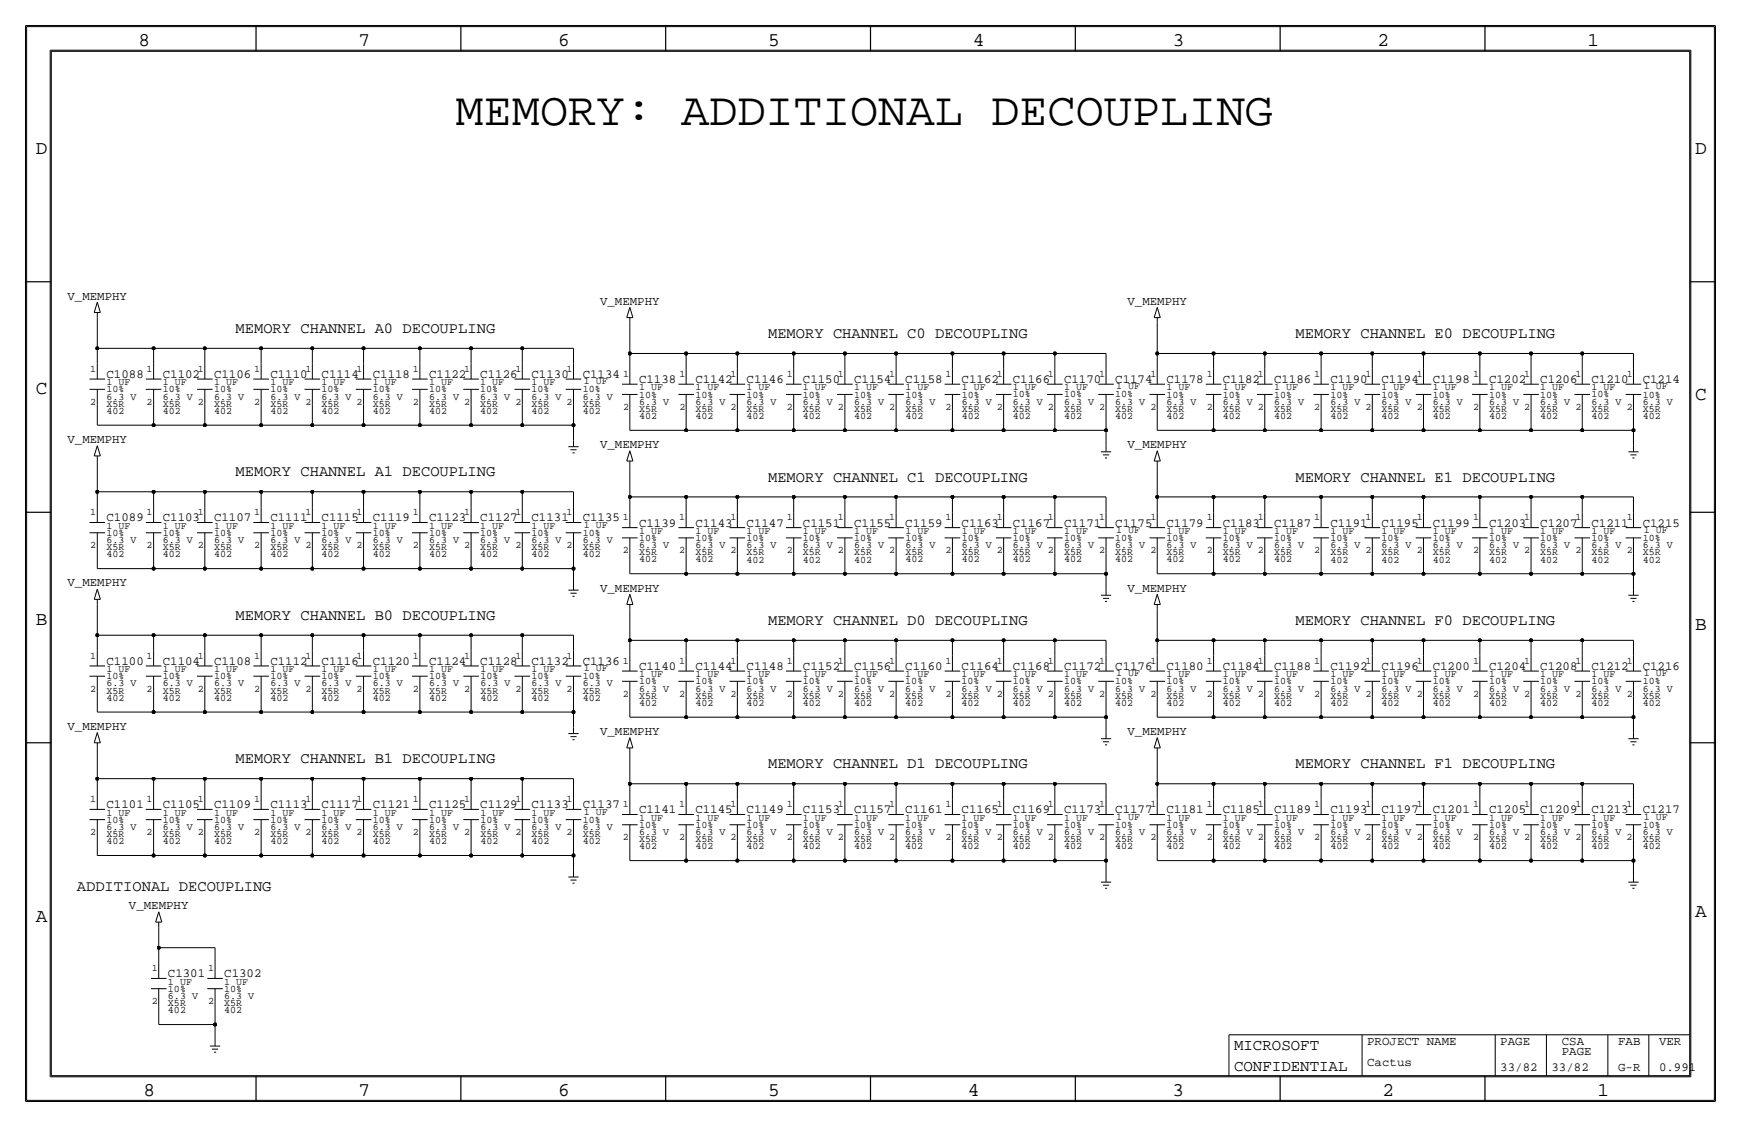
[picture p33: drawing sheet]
<svg xmlns="http://www.w3.org/2000/svg" width="432mm" height="279mm" viewBox="0 0 432 279" stroke-linecap="round" stroke-linejoin="round" font-family="sans-serif">
<defs><g id="words">
<text font-size="11.7" x="113" y="31">MEMORY: ADDITIONAL DECOUPLING</text>
<g font-size="4.8">
<text x="34.3" y="11.4">8</text>
<text x="88.9" y="11.4">7</text>
<text x="138.5" y="11.4">6</text>
<text x="190.5" y="11.4">5</text>
<text x="241.3" y="11.4">4</text>
<text x="290.8" y="11.4">3</text>
<text x="341.6" y="11.4">2</text>
<text x="393.7" y="11.4">1</text>
<text x="8.9" y="38.1">D</text>
<text x="420.4" y="38.1">D</text>
<text x="8.9" y="97.8">C</text>
<text x="420.4" y="99.1">C</text>
<text x="8.9" y="154.9">B</text>
<text x="420.4" y="156.2">B</text>
<text x="420.4" y="227.3">A</text>
<text x="8.9" y="228.6">A</text>
<text x="35.6" y="271.8">8</text>
<text x="88.9" y="271.8">7</text>
<text x="138.4" y="271.8">6</text>
<text x="190.5" y="271.8">5</text>
<text x="240" y="271.8">4</text>
<text x="290.8" y="271.8">3</text>
<text x="342.9" y="271.8">2</text>
<text x="396.2" y="271.8">1</text>
</g>
<g font-size="3.9">
<text x="306.1" y="260.4">MICROSOFT</text>
<text x="306.1" y="265.4">CONFIDENTIAL</text>
</g>
<g font-size="3.8">
<text x="58.4" y="82.6">MEMORY CHANNEL A0 DECOUPLING</text>
<text x="190.5" y="83.8">MEMORY CHANNEL C0 DECOUPLING</text>
<text x="321.3" y="83.8">MEMORY CHANNEL E0 DECOUPLING</text>
<text x="58.4" y="118.1">MEMORY CHANNEL A1 DECOUPLING</text>
<text x="190.5" y="119.4">MEMORY CHANNEL C1 DECOUPLING</text>
<text x="321.3" y="119.4">MEMORY CHANNEL E1 DECOUPLING</text>
<text x="58.4" y="153.7">MEMORY CHANNEL B0 DECOUPLING</text>
<text x="190.5" y="154.9">MEMORY CHANNEL D0 DECOUPLING</text>
<text x="321.3" y="154.9">MEMORY CHANNEL F0 DECOUPLING</text>
<text x="58.4" y="189.2">MEMORY CHANNEL B1 DECOUPLING</text>
<text x="190.5" y="190.5">MEMORY CHANNEL D1 DECOUPLING</text>
<text x="321.3" y="190.5">MEMORY CHANNEL F1 DECOUPLING</text>
<text x="19" y="221">ADDITIONAL DECOUPLING</text>
</g>
<g font-size="3.1">
<text x="16.7" y="74.3">V_MEMPHY</text>
<text x="148.8" y="75.5">V_MEMPHY</text>
<text x="279.6" y="75.5">V_MEMPHY</text>
<text x="26.4" y="93.7">C1088</text>
<text x="40.4" y="93.7">C1102</text>
<text x="53.1" y="93.7">C1106</text>
<text x="67.1" y="93.7">C1110</text>
<text x="79.8" y="93.7">C1114</text>
<text x="92.5" y="93.7">C1118</text>
<text x="106.4" y="93.7">C1122</text>
<text x="119.1" y="93.7">C1126</text>
<text x="131.8" y="93.7">C1130</text>
<text x="144.5" y="93.7">C1134</text>
<text x="158.5" y="95">C1138</text>
<text x="172.5" y="95">C1142</text>
<text x="185.2" y="95">C1146</text>
<text x="199.1" y="95">C1150</text>
<text x="211.8" y="95">C1154</text>
<text x="224.5" y="95">C1158</text>
<text x="238.5" y="95">C1162</text>
<text x="251.2" y="95">C1166</text>
<text x="263.9" y="95">C1170</text>
<text x="276.6" y="95">C1174</text>
<text x="289.3" y="95">C1178</text>
<text x="303.3" y="95">C1182</text>
<text x="316" y="95">C1186</text>
<text x="329.9" y="95">C1190</text>
<text x="342.6" y="95">C1194</text>
<text x="355.3" y="95">C1198</text>
<text x="369.3" y="95">C1202</text>
<text x="382" y="95">C1206</text>
<text x="394.7" y="95">C1210</text>
<text x="407.4" y="95">C1214</text>
<text x="16.7" y="109.8">V_MEMPHY</text>
<text x="148.8" y="111.1">V_MEMPHY</text>
<text x="279.6" y="111.1">V_MEMPHY</text>
<text x="26.4" y="129.3">C1089</text>
<text x="40.4" y="129.3">C1103</text>
<text x="53.1" y="129.3">C1107</text>
<text x="67.1" y="129.3">C1111</text>
<text x="79.8" y="129.3">C1115</text>
<text x="92.5" y="129.3">C1119</text>
<text x="106.4" y="129.3">C1123</text>
<text x="119.1" y="129.3">C1127</text>
<text x="131.8" y="129.3">C1131</text>
<text x="144.5" y="129.3">C1135</text>
<text x="158.5" y="130.6">C1139</text>
<text x="172.5" y="130.6">C1143</text>
<text x="185.2" y="130.6">C1147</text>
<text x="199.1" y="130.6">C1151</text>
<text x="211.8" y="130.6">C1155</text>
<text x="224.5" y="130.6">C1159</text>
<text x="238.5" y="130.6">C1163</text>
<text x="251.2" y="130.6">C1167</text>
<text x="263.9" y="130.6">C1171</text>
<text x="276.6" y="130.6">C1175</text>
<text x="289.3" y="130.6">C1179</text>
<text x="303.3" y="130.6">C1183</text>
<text x="316" y="130.6">C1187</text>
<text x="329.9" y="130.6">C1191</text>
<text x="342.6" y="130.6">C1195</text>
<text x="355.3" y="130.6">C1199</text>
<text x="369.3" y="130.6">C1203</text>
<text x="382" y="130.6">C1207</text>
<text x="394.7" y="130.6">C1211</text>
<text x="407.4" y="130.6">C1215</text>
<text x="16.7" y="145.4">V_MEMPHY</text>
<text x="148.8" y="146.7">V_MEMPHY</text>
<text x="279.6" y="146.7">V_MEMPHY</text>
<text x="26.4" y="164.8">C1100</text>
<text x="40.4" y="164.8">C1104</text>
<text x="53.1" y="164.8">C1108</text>
<text x="67.1" y="164.8">C1112</text>
<text x="79.8" y="164.8">C1116</text>
<text x="92.5" y="164.8">C1120</text>
<text x="106.4" y="164.8">C1124</text>
<text x="119.1" y="164.8">C1128</text>
<text x="131.8" y="164.8">C1132</text>
<text x="144.5" y="164.8">C1136</text>
<text x="158.5" y="166.1">C1140</text>
<text x="172.5" y="166.1">C1144</text>
<text x="185.2" y="166.1">C1148</text>
<text x="199.1" y="166.1">C1152</text>
<text x="211.8" y="166.1">C1156</text>
<text x="224.5" y="166.1">C1160</text>
<text x="238.5" y="166.1">C1164</text>
<text x="251.2" y="166.1">C1168</text>
<text x="263.9" y="166.1">C1172</text>
<text x="276.6" y="166.1">C1176</text>
<text x="289.3" y="166.1">C1180</text>
<text x="303.3" y="166.1">C1184</text>
<text x="316" y="166.1">C1188</text>
<text x="329.9" y="166.1">C1192</text>
<text x="342.6" y="166.1">C1196</text>
<text x="355.3" y="166.1">C1200</text>
<text x="369.3" y="166.1">C1204</text>
<text x="382" y="166.1">C1208</text>
<text x="394.7" y="166.1">C1212</text>
<text x="407.4" y="166.1">C1216</text>
<text x="16.7" y="180.9">V_MEMPHY</text>
<text x="148.8" y="182.2">V_MEMPHY</text>
<text x="279.6" y="182.2">V_MEMPHY</text>
<text x="26.4" y="200.4">C1101</text>
<text x="40.4" y="200.4">C1105</text>
<text x="53.1" y="200.4">C1109</text>
<text x="67.1" y="200.4">C1113</text>
<text x="79.8" y="200.4">C1117</text>
<text x="92.5" y="200.4">C1121</text>
<text x="106.4" y="200.4">C1125</text>
<text x="119.1" y="200.4">C1129</text>
<text x="131.8" y="200.4">C1133</text>
<text x="144.5" y="200.4">C1137</text>
<text x="158.5" y="201.7">C1141</text>
<text x="172.5" y="201.7">C1145</text>
<text x="185.2" y="201.7">C1149</text>
<text x="199.1" y="201.7">C1153</text>
<text x="211.8" y="201.7">C1157</text>
<text x="224.5" y="201.7">C1161</text>
<text x="238.5" y="201.7">C1165</text>
<text x="251.2" y="201.7">C1169</text>
<text x="263.9" y="201.7">C1173</text>
<text x="276.6" y="201.7">C1177</text>
<text x="289.3" y="201.7">C1181</text>
<text x="303.3" y="201.7">C1185</text>
<text x="316" y="201.7">C1189</text>
<text x="329.9" y="201.7">C1193</text>
<text x="342.6" y="201.7">C1197</text>
<text x="355.3" y="201.7">C1201</text>
<text x="369.3" y="201.7">C1205</text>
<text x="382" y="201.7">C1209</text>
<text x="394.7" y="201.7">C1213</text>
<text x="407.4" y="201.7">C1217</text>
<text x="32" y="225.4">V_MEMPHY</text>
<text x="41.7" y="242.3">C1301</text>
<text x="55.6" y="242.3">C1302</text>
<text x="339.1" y="259.1">PROJECT NAME</text>
<text x="372.1" y="259.1">PAGE</text>
<text x="387.4" y="259.1">CSA</text>
<text x="387.4" y="261.6">PAGE</text>
<text x="401.3" y="259.1">FAB</text>
<text x="411.5" y="259.1">VER</text>
<text x="339.1" y="264.2">Cactus</text>
<text x="372.1" y="265.4">33/82</text>
<text x="384.8" y="265.4">33/82</text>
<text x="401.3" y="265.4">G-R</text>
<text x="411.5" y="265.4">0.991</text>
</g>
<g font-size="2.5">
<text x="22.4" y="92.2">1</text>
<text x="26.4" y="95.5">1 UF</text>
<text x="36.4" y="92.2">1</text>
<text x="40.4" y="95.5">1 UF</text>
<text x="49.1" y="92.2">1</text>
<text x="53.1" y="95.5">1 UF</text>
<text x="63" y="92.2">1</text>
<text x="67.1" y="95.5">1 UF</text>
<text x="75.7" y="92.2">1</text>
<text x="79.8" y="95.5">1 UF</text>
<text x="88.4" y="92.2">1</text>
<text x="92.5" y="95.5">1 UF</text>
<text x="102.4" y="92.2">1</text>
<text x="106.4" y="95.5">1 UF</text>
<text x="115.1" y="92.2">1</text>
<text x="119.1" y="95.5">1 UF</text>
<text x="127.9" y="92.2">1</text>
<text x="131.8" y="95.5">1 UF</text>
<text x="140.5" y="92.2">1</text>
<text x="144.8" y="95.2">1 UF</text>
<text x="154.5" y="93.5">1</text>
<text x="168.5" y="93.5">1</text>
<text x="181.2" y="93.5">1</text>
<text x="195.1" y="93.5">1</text>
<text x="207.8" y="93.5">1</text>
<text x="220.5" y="93.5">1</text>
<text x="234.5" y="93.5">1</text>
<text x="247.2" y="93.5">1</text>
<text x="259.9" y="93.5">1</text>
<text x="272.6" y="93.5">1</text>
<text x="285.3" y="93.5">1</text>
<text x="299.3" y="93.5">1</text>
<text x="312" y="93.5">1</text>
<text x="326" y="93.5">1</text>
<text x="338.7" y="93.5">1</text>
<text x="351.4" y="93.5">1</text>
<text x="365.3" y="93.5">1</text>
<text x="378" y="93.5">1</text>
<text x="390.7" y="93.5">1</text>
<text x="403.4" y="93.5">1</text>
<text x="22.4" y="100.3">2</text>
<text x="26.4" y="97.3">10%</text>
<text x="26.4" y="100.8">X5R</text>
<text x="26.4" y="99.1">6.3 V</text>
<text x="36.4" y="100.3">2</text>
<text x="40.4" y="97.3">10%</text>
<text x="40.4" y="99.1">6.3 V</text>
<text x="40.4" y="100.8">X5R</text>
<text x="49.1" y="100.3">2</text>
<text x="53.1" y="100.8">X5R</text>
<text x="53.1" y="99.1">6.3 V</text>
<text x="53.1" y="97.3">10%</text>
<text x="63" y="100.3">2</text>
<text x="67.1" y="99.1">6.3 V</text>
<text x="67.1" y="100.8">X5R</text>
<text x="67.1" y="97.3">10%</text>
<text x="75.7" y="100.3">2</text>
<text x="79.8" y="99.1">6.3 V</text>
<text x="79.8" y="100.8">X5R</text>
<text x="79.8" y="97.3">10%</text>
<text x="88.4" y="100.3">2</text>
<text x="92.5" y="97.3">10%</text>
<text x="92.5" y="99.1">6.3 V</text>
<text x="92.5" y="100.8">X5R</text>
<text x="102.4" y="100.3">2</text>
<text x="106.4" y="97.3">10%</text>
<text x="106.4" y="100.8">X5R</text>
<text x="106.4" y="99.1">6.3 V</text>
<text x="115.1" y="100.3">2</text>
<text x="119.1" y="99.1">6.3 V</text>
<text x="119.1" y="97.3">10%</text>
<text x="119.1" y="100.8">X5R</text>
<text x="127.9" y="100.3">2</text>
<text x="131.8" y="100.8">X5R</text>
<text x="131.8" y="99.1">6.3 V</text>
<text x="131.8" y="97.3">10%</text>
<text x="140.5" y="100.3">2</text>
<text x="144.5" y="99.1">6.3 V</text>
<text x="144.5" y="97.3">10%</text>
<text x="144.5" y="100.8">X5R</text>
<text x="154.5" y="101.6">2</text>
<text x="158.5" y="100.3">6.3 V</text>
<text x="158.5" y="96.8">1 UF</text>
<text x="158.5" y="98.6">10%</text>
<text x="168.5" y="101.6">2</text>
<text x="172.5" y="98.6">10%</text>
<text x="172.5" y="100.3">6.3 V</text>
<text x="172.5" y="96.8">1 UF</text>
<text x="181.2" y="101.6">2</text>
<text x="185.2" y="100.3">6.3 V</text>
<text x="185.2" y="98.5">10%</text>
<text x="185.2" y="96.8">1 UF</text>
<text x="195.1" y="101.6">2</text>
<text x="199.1" y="100.3">6.3 V</text>
<text x="199.1" y="96.8">1 UF</text>
<text x="199.1" y="98.6">10%</text>
<text x="207.8" y="101.6">2</text>
<text x="211.8" y="100.3">6.3 V</text>
<text x="211.8" y="98.6">10%</text>
<text x="211.8" y="96.8">1 UF</text>
<text x="220.5" y="101.6">2</text>
<text x="224.5" y="100.3">6.3 V</text>
<text x="224.5" y="96.8">1 UF</text>
<text x="224.5" y="98.6">10%</text>
<text x="234.5" y="101.6">2</text>
<text x="238.5" y="98.6">10%</text>
<text x="238.5" y="96.8">1 UF</text>
<text x="238.5" y="100.3">6.3 V</text>
<text x="247.2" y="101.6">2</text>
<text x="251.2" y="100.3">6.3 V</text>
<text x="251.2" y="96.8">1 UF</text>
<text x="251.2" y="98.5">10%</text>
<text x="259.9" y="101.6">2</text>
<text x="263.9" y="100.3">6.3 V</text>
<text x="263.9" y="96.8">1 UF</text>
<text x="263.9" y="98.5">10%</text>
<text x="272.6" y="101.6">2</text>
<text x="276.6" y="100.3">6.3 V</text>
<text x="276.6" y="98.5">10%</text>
<text x="276.9" y="96.5">1 UF</text>
<text x="285.3" y="101.6">2</text>
<text x="289.3" y="100.3">6.3 V</text>
<text x="289.3" y="96.8">1 UF</text>
<text x="289.3" y="98.6">10%</text>
<text x="299.3" y="101.6">2</text>
<text x="303.3" y="98.6">10%</text>
<text x="303.3" y="100.3">6.3 V</text>
<text x="303.3" y="96.8">1 UF</text>
<text x="312" y="101.6">2</text>
<text x="316" y="100.3">6.3 V</text>
<text x="316" y="98.6">10%</text>
<text x="316" y="96.8">1 UF</text>
<text x="326" y="101.6">2</text>
<text x="330" y="100.3">6.3 V</text>
<text x="330" y="96.8">1 UF</text>
<text x="330" y="98.6">10%</text>
<text x="338.7" y="101.6">2</text>
<text x="342.7" y="100.3">6.3 V</text>
<text x="342.7" y="98.6">10%</text>
<text x="342.7" y="96.8">1 UF</text>
<text x="351.4" y="101.6">2</text>
<text x="355.4" y="98.6">10%</text>
<text x="355.4" y="100.3">6.3 V</text>
<text x="355.4" y="96.8">1 UF</text>
<text x="365.3" y="101.6">2</text>
<text x="369.3" y="98.6">10%</text>
<text x="369.3" y="96.8">1 UF</text>
<text x="369.3" y="100.3">6.3 V</text>
<text x="378" y="101.6">2</text>
<text x="382" y="100.3">6.3 V</text>
<text x="382" y="96.8">1 UF</text>
<text x="382" y="98.5">10%</text>
<text x="390.7" y="101.6">2</text>
<text x="394.7" y="100.3">6.3 V</text>
<text x="394.7" y="96.8">1 UF</text>
<text x="394.7" y="98.5">10%</text>
<text x="403.4" y="101.6">2</text>
<text x="407.4" y="100.3">6.3 V</text>
<text x="407.4" y="98.5">10%</text>
<text x="407.7" y="96.5">1 UF</text>
<text x="26.4" y="102.6">402</text>
<text x="40.4" y="102.6">402</text>
<text x="53.1" y="102.6">402</text>
<text x="67.1" y="102.6">402</text>
<text x="79.8" y="102.6">402</text>
<text x="92.5" y="102.6">402</text>
<text x="106.4" y="102.6">402</text>
<text x="119.1" y="102.6">402</text>
<text x="131.8" y="102.6">402</text>
<text x="144.5" y="102.6">402</text>
<text x="158.5" y="103.9">402</text>
<text x="158.5" y="102.1">X5R</text>
<text x="172.5" y="102.1">X5R</text>
<text x="172.5" y="103.9">402</text>
<text x="185.2" y="103.9">402</text>
<text x="185.2" y="102.1">X5R</text>
<text x="199.1" y="102.1">X5R</text>
<text x="199.1" y="103.9">402</text>
<text x="211.8" y="103.9">402</text>
<text x="211.8" y="102.1">X5R</text>
<text x="224.5" y="102.1">X5R</text>
<text x="224.5" y="103.9">402</text>
<text x="238.5" y="103.9">402</text>
<text x="238.5" y="102.1">X5R</text>
<text x="251.2" y="102.1">X5R</text>
<text x="251.2" y="103.9">402</text>
<text x="263.9" y="102.1">X5R</text>
<text x="263.9" y="103.9">402</text>
<text x="276.6" y="102.1">X5R</text>
<text x="276.6" y="103.9">402</text>
<text x="289.3" y="103.9">402</text>
<text x="289.3" y="102.1">X5R</text>
<text x="303.3" y="103.9">402</text>
<text x="303.3" y="102.1">X5R</text>
<text x="316" y="103.9">402</text>
<text x="316" y="102.1">X5R</text>
<text x="330" y="102.1">X5R</text>
<text x="330" y="103.9">402</text>
<text x="342.7" y="103.9">402</text>
<text x="342.7" y="102.1">X5R</text>
<text x="355.4" y="103.9">402</text>
<text x="355.4" y="102.1">X5R</text>
<text x="369.3" y="103.9">402</text>
<text x="369.3" y="102.1">X5R</text>
<text x="382" y="102.1">X5R</text>
<text x="382" y="103.9">402</text>
<text x="394.7" y="102.1">X5R</text>
<text x="394.7" y="103.9">402</text>
<text x="407.4" y="102.1">X5R</text>
<text x="407.4" y="103.9">402</text>
<text x="22.4" y="127.8">1</text>
<text x="26.4" y="131.1">1 UF</text>
<text x="36.4" y="127.8">1</text>
<text x="40.4" y="131.1">1 UF</text>
<text x="49.1" y="127.8">1</text>
<text x="53.1" y="131.1">1 UF</text>
<text x="63" y="127.8">1</text>
<text x="67.1" y="131.1">1 UF</text>
<text x="75.7" y="127.8">1</text>
<text x="79.8" y="131.1">1 UF</text>
<text x="88.4" y="127.8">1</text>
<text x="92.5" y="131.1">1 UF</text>
<text x="102.4" y="127.8">1</text>
<text x="106.4" y="131.1">1 UF</text>
<text x="115.1" y="127.8">1</text>
<text x="119.1" y="131.1">1 UF</text>
<text x="127.8" y="127.8">1</text>
<text x="131.8" y="131.1">1 UF</text>
<text x="140.5" y="127.8">1</text>
<text x="144.8" y="130.8">1 UF</text>
<text x="154.5" y="129">1</text>
<text x="168.5" y="129">1</text>
<text x="181.2" y="129">1</text>
<text x="195.1" y="129">1</text>
<text x="207.8" y="129">1</text>
<text x="220.5" y="129">1</text>
<text x="234.5" y="129">1</text>
<text x="247.2" y="129">1</text>
<text x="259.9" y="129">1</text>
<text x="272.6" y="129">1</text>
<text x="285.3" y="129">1</text>
<text x="299.3" y="129">1</text>
<text x="312" y="129">1</text>
<text x="326" y="129">1</text>
<text x="338.7" y="129">1</text>
<text x="351.4" y="129">1</text>
<text x="365.3" y="129">1</text>
<text x="378" y="129">1</text>
<text x="390.7" y="129">1</text>
<text x="403.4" y="129">1</text>
<text x="22.4" y="135.9">2</text>
<text x="26.4" y="134.6">6.3 V</text>
<text x="26.4" y="136.4">X5R</text>
<text x="26.4" y="132.8">10%</text>
<text x="36.4" y="135.9">2</text>
<text x="40.4" y="132.8">10%</text>
<text x="40.4" y="134.6">6.3 V</text>
<text x="40.4" y="136.4">X5R</text>
<text x="49.1" y="135.9">2</text>
<text x="53.1" y="134.6">6.3 V</text>
<text x="53.1" y="136.4">X5R</text>
<text x="53.1" y="132.8">10%</text>
<text x="63" y="135.9">2</text>
<text x="67.1" y="134.6">6.3 V</text>
<text x="67.1" y="136.4">X5R</text>
<text x="67.1" y="132.9">10%</text>
<text x="75.7" y="135.9">2</text>
<text x="79.8" y="134.6">6.3 V</text>
<text x="79.8" y="136.4">X5R</text>
<text x="79.8" y="132.9">10%</text>
<text x="88.4" y="135.9">2</text>
<text x="92.5" y="132.8">10%</text>
<text x="92.5" y="134.6">6.3 V</text>
<text x="92.5" y="136.4">X5R</text>
<text x="102.4" y="135.9">2</text>
<text x="106.4" y="132.9">10%</text>
<text x="106.4" y="136.4">X5R</text>
<text x="106.4" y="134.6">6.3 V</text>
<text x="115.1" y="135.9">2</text>
<text x="119.1" y="136.4">X5R</text>
<text x="119.1" y="134.6">6.3 V</text>
<text x="119.1" y="132.8">10%</text>
<text x="127.8" y="135.9">2</text>
<text x="131.8" y="136.4">X5R</text>
<text x="131.8" y="134.6">6.3 V</text>
<text x="131.8" y="132.8">10%</text>
<text x="140.5" y="135.9">2</text>
<text x="144.5" y="132.8">10%</text>
<text x="144.5" y="136.4">X5R</text>
<text x="144.5" y="134.6">6.3 V</text>
<text x="154.5" y="137.2">2</text>
<text x="158.5" y="137.7">X5R</text>
<text x="158.5" y="134.1">10%</text>
<text x="158.5" y="132.3">1 UF</text>
<text x="158.5" y="135.9">6.3 V</text>
<text x="168.5" y="137.2">2</text>
<text x="172.5" y="137.7">X5R</text>
<text x="172.5" y="134.1">10%</text>
<text x="172.5" y="135.9">6.3 V</text>
<text x="172.5" y="132.3">1 UF</text>
<text x="181.2" y="137.2">2</text>
<text x="185.2" y="137.7">X5R</text>
<text x="185.2" y="134.1">10%</text>
<text x="185.2" y="135.9">6.3 V</text>
<text x="185.2" y="132.3">1 UF</text>
<text x="195.1" y="137.2">2</text>
<text x="199.1" y="135.9">6.3 V</text>
<text x="199.1" y="137.7">X5R</text>
<text x="199.1" y="134.1">10%</text>
<text x="199.1" y="132.3">1 UF</text>
<text x="207.8" y="137.2">2</text>
<text x="211.8" y="137.7">X5R</text>
<text x="211.8" y="135.9">6.3 V</text>
<text x="211.8" y="134.1">10%</text>
<text x="211.8" y="132.3">1 UF</text>
<text x="220.5" y="137.2">2</text>
<text x="224.5" y="134.1">10%</text>
<text x="224.5" y="137.7">X5R</text>
<text x="224.5" y="135.9">6.3 V</text>
<text x="224.5" y="132.3">1 UF</text>
<text x="234.5" y="137.2">2</text>
<text x="238.5" y="134.1">10%</text>
<text x="238.5" y="135.9">6.3 V</text>
<text x="238.5" y="137.7">X5R</text>
<text x="238.5" y="132.3">1 UF</text>
<text x="247.2" y="137.2">2</text>
<text x="251.2" y="137.7">X5R</text>
<text x="251.2" y="135.9">6.3 V</text>
<text x="251.2" y="132.3">1 UF</text>
<text x="251.2" y="134.1">10%</text>
<text x="259.9" y="137.2">2</text>
<text x="263.9" y="137.7">X5R</text>
<text x="263.9" y="135.9">6.3 V</text>
<text x="263.9" y="134.1">10%</text>
<text x="263.9" y="132.3">1 UF</text>
<text x="272.6" y="137.2">2</text>
<text x="276.6" y="134.1">10%</text>
<text x="276.6" y="137.7">X5R</text>
<text x="276.6" y="135.9">6.3 V</text>
<text x="276.9" y="132.1">1 UF</text>
<text x="285.3" y="137.2">2</text>
<text x="289.3" y="135.9">6.3 V</text>
<text x="289.3" y="132.3">1 UF</text>
<text x="289.3" y="137.7">X5R</text>
<text x="289.3" y="134.1">10%</text>
<text x="299.3" y="137.2">2</text>
<text x="303.3" y="134.1">10%</text>
<text x="303.3" y="135.9">6.3 V</text>
<text x="303.3" y="137.7">X5R</text>
<text x="303.3" y="132.3">1 UF</text>
<text x="312" y="137.2">2</text>
<text x="316" y="135.9">6.3 V</text>
<text x="316" y="137.7">X5R</text>
<text x="316" y="134.1">10%</text>
<text x="316" y="132.3">1 UF</text>
<text x="326" y="137.1">2</text>
<text x="330" y="135.9">6.3 V</text>
<text x="330" y="137.7">X5R</text>
<text x="330" y="132.3">1 UF</text>
<text x="330" y="134.1">10%</text>
<text x="338.7" y="137.1">2</text>
<text x="342.7" y="135.9">6.3 V</text>
<text x="342.7" y="137.7">X5R</text>
<text x="342.7" y="134.1">10%</text>
<text x="342.7" y="132.3">1 UF</text>
<text x="351.4" y="137.1">2</text>
<text x="355.4" y="134.1">10%</text>
<text x="355.4" y="137.7">X5R</text>
<text x="355.4" y="135.9">6.3 V</text>
<text x="355.4" y="132.3">1 UF</text>
<text x="365.3" y="137.1">2</text>
<text x="369.3" y="134.1">10%</text>
<text x="369.3" y="132.3">1 UF</text>
<text x="369.3" y="135.9">6.3 V</text>
<text x="369.3" y="137.7">X5R</text>
<text x="378" y="137.1">2</text>
<text x="382" y="137.7">X5R</text>
<text x="382" y="135.9">6.3 V</text>
<text x="382" y="134.1">10%</text>
<text x="382" y="132.3">1 UF</text>
<text x="390.7" y="137.1">2</text>
<text x="394.7" y="137.7">X5R</text>
<text x="394.7" y="135.9">6.3 V</text>
<text x="394.7" y="134.1">10%</text>
<text x="394.7" y="132.3">1 UF</text>
<text x="403.4" y="137.1">2</text>
<text x="407.4" y="135.9">6.3 V</text>
<text x="407.4" y="137.7">X5R</text>
<text x="407.4" y="134.1">10%</text>
<text x="407.7" y="132.1">1 UF</text>
<text x="26.4" y="138.2">402</text>
<text x="40.4" y="138.2">402</text>
<text x="53.1" y="138.2">402</text>
<text x="67.1" y="138.2">402</text>
<text x="79.8" y="138.2">402</text>
<text x="92.5" y="138.2">402</text>
<text x="106.4" y="138.2">402</text>
<text x="119.1" y="138.2">402</text>
<text x="131.8" y="138.2">402</text>
<text x="144.5" y="138.2">402</text>
<text x="158.5" y="139.4">402</text>
<text x="172.5" y="139.4">402</text>
<text x="185.2" y="139.5">402</text>
<text x="199.1" y="139.5">402</text>
<text x="211.8" y="139.5">402</text>
<text x="224.5" y="139.4">402</text>
<text x="238.5" y="139.4">402</text>
<text x="251.2" y="139.4">402</text>
<text x="263.9" y="139.4">402</text>
<text x="276.6" y="139.4">402</text>
<text x="289.3" y="139.4">402</text>
<text x="303.3" y="139.4">402</text>
<text x="316" y="139.4">402</text>
<text x="330" y="139.5">402</text>
<text x="342.7" y="139.5">402</text>
<text x="355.4" y="139.5">402</text>
<text x="369.3" y="139.5">402</text>
<text x="382" y="139.5">402</text>
<text x="394.7" y="139.5">402</text>
<text x="407.4" y="139.5">402</text>
<text x="22.4" y="163.3">1</text>
<text x="26.4" y="166.6">1 UF</text>
<text x="36.4" y="163.3">1</text>
<text x="40.4" y="166.6">1 UF</text>
<text x="49.1" y="163.3">1</text>
<text x="53.1" y="166.6">1 UF</text>
<text x="63" y="163.3">1</text>
<text x="67.1" y="166.6">1 UF</text>
<text x="75.7" y="163.3">1</text>
<text x="79.8" y="166.6">1 UF</text>
<text x="88.4" y="163.3">1</text>
<text x="92.5" y="166.6">1 UF</text>
<text x="102.4" y="163.3">1</text>
<text x="106.4" y="166.6">1 UF</text>
<text x="115.1" y="163.3">1</text>
<text x="119.1" y="166.6">1 UF</text>
<text x="127.8" y="163.3">1</text>
<text x="131.8" y="166.6">1 UF</text>
<text x="140.5" y="163.3">1</text>
<text x="144.8" y="166.4">1 UF</text>
<text x="154.5" y="164.6">1</text>
<text x="158.5" y="167.9">1 UF</text>
<text x="168.5" y="164.6">1</text>
<text x="172.5" y="167.9">1 UF</text>
<text x="181.2" y="164.6">1</text>
<text x="185.2" y="167.9">1 UF</text>
<text x="195.1" y="164.6">1</text>
<text x="199.1" y="167.9">1 UF</text>
<text x="207.8" y="164.6">1</text>
<text x="211.8" y="167.9">1 UF</text>
<text x="220.5" y="164.6">1</text>
<text x="224.5" y="167.9">1 UF</text>
<text x="234.5" y="164.6">1</text>
<text x="238.5" y="167.9">1 UF</text>
<text x="247.2" y="164.6">1</text>
<text x="251.2" y="167.9">1 UF</text>
<text x="259.9" y="164.6">1</text>
<text x="263.9" y="167.9">1 UF</text>
<text x="272.6" y="164.6">1</text>
<text x="276.9" y="167.6">1 UF</text>
<text x="285.3" y="164.6">1</text>
<text x="289.3" y="167.9">1 UF</text>
<text x="299.3" y="164.6">1</text>
<text x="303.3" y="167.9">1 UF</text>
<text x="312" y="164.6">1</text>
<text x="316" y="167.9">1 UF</text>
<text x="326" y="164.6">1</text>
<text x="330" y="167.9">1 UF</text>
<text x="338.7" y="164.6">1</text>
<text x="342.7" y="167.9">1 UF</text>
<text x="351.4" y="164.6">1</text>
<text x="355.4" y="167.9">1 UF</text>
<text x="365.3" y="164.6">1</text>
<text x="369.3" y="167.9">1 UF</text>
<text x="378" y="164.6">1</text>
<text x="382" y="167.9">1 UF</text>
<text x="390.7" y="164.6">1</text>
<text x="394.7" y="167.9">1 UF</text>
<text x="403.4" y="164.6">1</text>
<text x="407.7" y="167.6">1 UF</text>
<text x="22.4" y="171.4">2</text>
<text x="26.4" y="170.2">6.3 V</text>
<text x="26.4" y="173.7">402</text>
<text x="26.4" y="172">X5R</text>
<text x="26.4" y="168.4">10%</text>
<text x="36.4" y="171.4">2</text>
<text x="40.4" y="168.4">10%</text>
<text x="40.4" y="170.2">6.3 V</text>
<text x="40.4" y="172">X5R</text>
<text x="40.4" y="173.7">402</text>
<text x="49.1" y="171.4">2</text>
<text x="53.1" y="170.2">6.3 V</text>
<text x="53.1" y="173.7">402</text>
<text x="53.1" y="172">X5R</text>
<text x="53.1" y="168.4">10%</text>
<text x="63" y="171.4">2</text>
<text x="67.1" y="170.2">6.3 V</text>
<text x="67.1" y="172">X5R</text>
<text x="67.1" y="173.7">402</text>
<text x="67.1" y="168.4">10%</text>
<text x="75.7" y="171.4">2</text>
<text x="79.8" y="170.2">6.3 V</text>
<text x="79.8" y="173.7">402</text>
<text x="79.8" y="172">X5R</text>
<text x="79.8" y="168.4">10%</text>
<text x="88.4" y="171.4">2</text>
<text x="92.5" y="168.4">10%</text>
<text x="92.5" y="173.7">402</text>
<text x="92.5" y="172">X5R</text>
<text x="92.5" y="170.2">6.3 V</text>
<text x="102.4" y="171.4">2</text>
<text x="106.4" y="168.4">10%</text>
<text x="106.4" y="173.7">402</text>
<text x="106.4" y="170.2">6.3 V</text>
<text x="106.4" y="172">X5R</text>
<text x="115.1" y="171.4">2</text>
<text x="119.1" y="172">X5R</text>
<text x="119.1" y="170.2">6.3 V</text>
<text x="119.1" y="173.7">402</text>
<text x="119.1" y="168.4">10%</text>
<text x="127.8" y="171.4">2</text>
<text x="131.8" y="172">X5R</text>
<text x="131.8" y="170.2">6.3 V</text>
<text x="131.8" y="173.7">402</text>
<text x="131.8" y="168.4">10%</text>
<text x="140.5" y="171.4">2</text>
<text x="144.5" y="173.7">402</text>
<text x="144.5" y="170.2">6.3 V</text>
<text x="144.5" y="168.4">10%</text>
<text x="144.5" y="172">X5R</text>
<text x="154.5" y="172.7">2</text>
<text x="158.5" y="171.4">6.3 V</text>
<text x="158.5" y="173.2">X5R</text>
<text x="158.5" y="169.7">10%</text>
<text x="168.5" y="172.7">2</text>
<text x="172.5" y="169.7">10%</text>
<text x="172.5" y="171.5">6.3 V</text>
<text x="172.5" y="173.2">X5R</text>
<text x="181.2" y="172.7">2</text>
<text x="185.2" y="171.5">6.3 V</text>
<text x="185.2" y="173.2">X5R</text>
<text x="185.2" y="169.7">10%</text>
<text x="195.1" y="172.7">2</text>
<text x="199.1" y="171.5">6.3 V</text>
<text x="199.1" y="173.2">X5R</text>
<text x="199.1" y="169.7">10%</text>
<text x="207.8" y="172.7">2</text>
<text x="211.8" y="171.5">6.3 V</text>
<text x="211.8" y="173.2">X5R</text>
<text x="211.8" y="169.7">10%</text>
<text x="220.5" y="172.7">2</text>
<text x="224.5" y="169.7">10%</text>
<text x="224.5" y="173.2">X5R</text>
<text x="224.5" y="171.4">6.3 V</text>
<text x="234.5" y="172.7">2</text>
<text x="238.5" y="169.7">10%</text>
<text x="238.5" y="171.5">6.3 V</text>
<text x="238.5" y="173.2">X5R</text>
<text x="247.2" y="172.7">2</text>
<text x="251.2" y="171.5">6.3 V</text>
<text x="251.2" y="169.7">10%</text>
<text x="251.2" y="173.2">X5R</text>
<text x="259.9" y="172.7">2</text>
<text x="263.9" y="173.2">X5R</text>
<text x="263.9" y="171.4">6.3 V</text>
<text x="263.9" y="169.7">10%</text>
<text x="272.6" y="172.7">2</text>
<text x="276.6" y="171.4">6.3 V</text>
<text x="276.6" y="169.7">10%</text>
<text x="276.6" y="173.2">X5R</text>
<text x="285.3" y="172.7">2</text>
<text x="289.3" y="171.4">6.3 V</text>
<text x="289.3" y="173.2">X5R</text>
<text x="289.3" y="169.7">10%</text>
<text x="299.3" y="172.7">2</text>
<text x="303.3" y="173.2">X5R</text>
<text x="303.3" y="171.4">6.3 V</text>
<text x="303.3" y="169.7">10%</text>
<text x="312" y="172.7">2</text>
<text x="316" y="171.4">6.3 V</text>
<text x="316" y="173.2">X5R</text>
<text x="316" y="169.7">10%</text>
<text x="326" y="172.7">2</text>
<text x="330" y="171.5">6.3 V</text>
<text x="330" y="173.2">X5R</text>
<text x="330" y="169.7">10%</text>
<text x="338.7" y="172.7">2</text>
<text x="342.7" y="171.5">6.3 V</text>
<text x="342.7" y="173.2">X5R</text>
<text x="342.7" y="169.7">10%</text>
<text x="351.4" y="172.7">2</text>
<text x="355.4" y="169.7">10%</text>
<text x="355.4" y="173.2">X5R</text>
<text x="355.4" y="171.5">6.3 V</text>
<text x="365.3" y="172.7">2</text>
<text x="369.3" y="169.7">10%</text>
<text x="369.3" y="171.5">6.3 V</text>
<text x="369.3" y="173.2">X5R</text>
<text x="378" y="172.7">2</text>
<text x="382" y="173.2">X5R</text>
<text x="382" y="171.5">6.3 V</text>
<text x="382" y="169.7">10%</text>
<text x="390.7" y="172.7">2</text>
<text x="394.7" y="173.2">X5R</text>
<text x="394.7" y="171.5">6.3 V</text>
<text x="394.7" y="169.7">10%</text>
<text x="403.4" y="172.7">2</text>
<text x="407.4" y="171.5">6.3 V</text>
<text x="407.4" y="169.7">10%</text>
<text x="407.4" y="173.2">X5R</text>
<text x="158.5" y="175">402</text>
<text x="172.5" y="175">402</text>
<text x="185.2" y="175">402</text>
<text x="199.1" y="175">402</text>
<text x="211.8" y="175">402</text>
<text x="224.5" y="175">402</text>
<text x="238.5" y="175">402</text>
<text x="251.2" y="175">402</text>
<text x="263.9" y="175">402</text>
<text x="276.6" y="175">402</text>
<text x="289.3" y="175">402</text>
<text x="303.3" y="175">402</text>
<text x="316" y="175">402</text>
<text x="330" y="175">402</text>
<text x="342.7" y="175">402</text>
<text x="355.4" y="175">402</text>
<text x="369.3" y="175">402</text>
<text x="382" y="175">402</text>
<text x="394.7" y="175">402</text>
<text x="407.4" y="175">402</text>
<text x="22.4" y="198.9">1</text>
<text x="26.4" y="202.2">1 UF</text>
<text x="26.4" y="204">10%</text>
<text x="36.4" y="198.9">1</text>
<text x="40.4" y="202.2">1 UF</text>
<text x="40.4" y="204">10%</text>
<text x="49.1" y="198.9">1</text>
<text x="53.1" y="202.2">1 UF</text>
<text x="53.1" y="204">10%</text>
<text x="63" y="198.9">1</text>
<text x="67.1" y="202.2">1 UF</text>
<text x="67.1" y="204">10%</text>
<text x="75.7" y="198.9">1</text>
<text x="79.8" y="204">10%</text>
<text x="79.8" y="202.2">1 UF</text>
<text x="88.4" y="198.9">1</text>
<text x="92.5" y="204">10%</text>
<text x="92.5" y="202.2">1 UF</text>
<text x="102.4" y="198.9">1</text>
<text x="106.4" y="204">10%</text>
<text x="106.4" y="202.2">1 UF</text>
<text x="115.1" y="198.9">1</text>
<text x="119.1" y="202.2">1 UF</text>
<text x="119.1" y="204">10%</text>
<text x="127.8" y="198.9">1</text>
<text x="131.8" y="202.2">1 UF</text>
<text x="131.8" y="204">10%</text>
<text x="140.5" y="198.9">1</text>
<text x="144.5" y="204">10%</text>
<text x="144.8" y="201.9">1 UF</text>
<text x="154.5" y="200.1">1</text>
<text x="158.5" y="203.5">1 UF</text>
<text x="168.5" y="200.1">1</text>
<text x="172.5" y="203.5">1 UF</text>
<text x="181.2" y="200.1">1</text>
<text x="185.2" y="203.5">1 UF</text>
<text x="195.1" y="200.1">1</text>
<text x="199.1" y="203.5">1 UF</text>
<text x="207.8" y="200.1">1</text>
<text x="211.8" y="203.5">1 UF</text>
<text x="220.5" y="200.1">1</text>
<text x="224.5" y="203.5">1 UF</text>
<text x="234.5" y="200.1">1</text>
<text x="238.5" y="203.5">1 UF</text>
<text x="247.2" y="200.1">1</text>
<text x="251.2" y="203.5">1 UF</text>
<text x="259.9" y="200.1">1</text>
<text x="263.9" y="203.5">1 UF</text>
<text x="272.6" y="200.1">1</text>
<text x="276.9" y="203.2">1 UF</text>
<text x="285.3" y="200.1">1</text>
<text x="289.3" y="203.5">1 UF</text>
<text x="299.3" y="200.1">1</text>
<text x="303.3" y="203.5">1 UF</text>
<text x="312" y="200.1">1</text>
<text x="316" y="203.5">1 UF</text>
<text x="326" y="200.1">1</text>
<text x="329.9" y="203.5">1 UF</text>
<text x="338.7" y="200.1">1</text>
<text x="342.6" y="203.5">1 UF</text>
<text x="351.4" y="200.1">1</text>
<text x="355.4" y="203.5">1 UF</text>
<text x="365.3" y="200.1">1</text>
<text x="369.3" y="203.5">1 UF</text>
<text x="378" y="200.1">1</text>
<text x="382" y="203.5">1 UF</text>
<text x="390.7" y="200.1">1</text>
<text x="394.7" y="203.5">1 UF</text>
<text x="403.4" y="200.1">1</text>
<text x="407.7" y="203.2">1 UF</text>
<text x="22.4" y="207">2</text>
<text x="26.4" y="205.7">6.3 V</text>
<text x="26.4" y="209.3">402</text>
<text x="26.4" y="207.5">X5R</text>
<text x="36.4" y="207">2</text>
<text x="40.4" y="209.3">402</text>
<text x="40.4" y="207.5">X5R</text>
<text x="40.4" y="205.7">6.3 V</text>
<text x="49.1" y="207">2</text>
<text x="53.1" y="205.7">6.3 V</text>
<text x="53.1" y="209.3">402</text>
<text x="53.1" y="207.5">X5R</text>
<text x="63" y="207">2</text>
<text x="67.1" y="209.3">402</text>
<text x="67.1" y="205.7">6.3 V</text>
<text x="67.1" y="207.5">X5R</text>
<text x="75.7" y="207">2</text>
<text x="79.8" y="207.5">X5R</text>
<text x="79.8" y="205.7">6.3 V</text>
<text x="79.8" y="209.3">402</text>
<text x="88.4" y="207">2</text>
<text x="92.5" y="209.3">402</text>
<text x="92.5" y="207.5">X5R</text>
<text x="92.5" y="205.7">6.3 V</text>
<text x="102.4" y="207">2</text>
<text x="106.4" y="209.3">402</text>
<text x="106.4" y="205.7">6.3 V</text>
<text x="106.4" y="207.5">X5R</text>
<text x="115.1" y="207">2</text>
<text x="119.1" y="207.5">X5R</text>
<text x="119.1" y="205.8">6.3 V</text>
<text x="119.1" y="209.3">402</text>
<text x="127.8" y="207">2</text>
<text x="131.8" y="207.5">X5R</text>
<text x="131.8" y="205.8">6.3 V</text>
<text x="131.8" y="209.3">402</text>
<text x="140.5" y="207">2</text>
<text x="144.5" y="205.8">6.3 V</text>
<text x="144.5" y="207.5">X5R</text>
<text x="144.5" y="209.3">402</text>
<text x="154.5" y="208.3">2</text>
<text x="158.5" y="207">6.3 V</text>
<text x="158.5" y="208.8">X5R</text>
<text x="158.5" y="205.2">10%</text>
<text x="168.5" y="208.3">2</text>
<text x="172.5" y="205.2">10%</text>
<text x="172.5" y="207">6.3 V</text>
<text x="172.5" y="208.8">X5R</text>
<text x="181.2" y="208.3">2</text>
<text x="185.2" y="207">6.3 V</text>
<text x="185.2" y="208.8">X5R</text>
<text x="185.2" y="205.2">10%</text>
<text x="195.1" y="208.3">2</text>
<text x="199.1" y="207">6.3 V</text>
<text x="199.1" y="208.8">X5R</text>
<text x="199.1" y="205.2">10%</text>
<text x="207.8" y="208.3">2</text>
<text x="211.8" y="207">6.3 V</text>
<text x="211.8" y="208.8">X5R</text>
<text x="211.8" y="205.2">10%</text>
<text x="220.5" y="208.3">2</text>
<text x="224.5" y="205.2">10%</text>
<text x="224.5" y="208.8">X5R</text>
<text x="224.5" y="207">6.3 V</text>
<text x="234.5" y="208.3">2</text>
<text x="238.5" y="205.2">10%</text>
<text x="238.5" y="207">6.3 V</text>
<text x="238.5" y="208.8">X5R</text>
<text x="247.2" y="208.3">2</text>
<text x="251.2" y="207">6.3 V</text>
<text x="251.2" y="205.2">10%</text>
<text x="251.2" y="208.8">X5R</text>
<text x="259.9" y="208.3">2</text>
<text x="263.9" y="208.8">X5R</text>
<text x="263.9" y="207">6.3 V</text>
<text x="263.9" y="205.2">10%</text>
<text x="272.6" y="208.3">2</text>
<text x="276.6" y="207">6.3 V</text>
<text x="276.6" y="205.2">10%</text>
<text x="276.6" y="208.8">X5R</text>
<text x="285.3" y="208.3">2</text>
<text x="289.3" y="207">6.3 V</text>
<text x="289.3" y="208.8">X5R</text>
<text x="289.3" y="205.2">10%</text>
<text x="299.3" y="208.3">2</text>
<text x="303.3" y="207">6.3 V</text>
<text x="303.3" y="208.8">X5R</text>
<text x="303.3" y="205.2">10%</text>
<text x="312" y="208.3">2</text>
<text x="316" y="207">6.3 V</text>
<text x="316" y="208.8">X5R</text>
<text x="316" y="205.2">10%</text>
<text x="326" y="208.3">2</text>
<text x="329.9" y="207">6.3 V</text>
<text x="329.9" y="208.8">X5R</text>
<text x="329.9" y="205.2">10%</text>
<text x="338.7" y="208.3">2</text>
<text x="342.6" y="207">6.3 V</text>
<text x="342.6" y="208.8">X5R</text>
<text x="342.6" y="205.2">10%</text>
<text x="351.4" y="208.3">2</text>
<text x="355.4" y="205.2">10%</text>
<text x="355.4" y="208.8">X5R</text>
<text x="355.4" y="207">6.3 V</text>
<text x="365.3" y="208.3">2</text>
<text x="369.3" y="205.2">10%</text>
<text x="369.3" y="207">6.3 V</text>
<text x="369.3" y="208.8">X5R</text>
<text x="378" y="208.3">2</text>
<text x="382" y="207">6.3 V</text>
<text x="382" y="205.2">10%</text>
<text x="382" y="208.8">X5R</text>
<text x="390.7" y="208.3">2</text>
<text x="394.7" y="208.8">X5R</text>
<text x="394.7" y="207">6.3 V</text>
<text x="394.7" y="205.2">10%</text>
<text x="403.4" y="208.3">2</text>
<text x="407.4" y="207">6.3 V</text>
<text x="407.4" y="205.2">10%</text>
<text x="407.4" y="208.8">X5R</text>
<text x="158.5" y="210.6">402</text>
<text x="172.5" y="210.6">402</text>
<text x="185.2" y="210.6">402</text>
<text x="199.1" y="210.6">402</text>
<text x="211.8" y="210.6">402</text>
<text x="224.5" y="210.6">402</text>
<text x="238.5" y="210.6">402</text>
<text x="251.2" y="210.6">402</text>
<text x="263.9" y="210.6">402</text>
<text x="276.6" y="210.6">402</text>
<text x="289.3" y="210.6">402</text>
<text x="303.3" y="210.6">402</text>
<text x="316" y="210.6">402</text>
<text x="329.9" y="210.6">402</text>
<text x="342.6" y="210.6">402</text>
<text x="355.4" y="210.6">402</text>
<text x="369.3" y="210.6">402</text>
<text x="382" y="210.6">402</text>
<text x="394.7" y="210.6">402</text>
<text x="407.4" y="210.6">402</text>
<text x="37.6" y="240.8">1</text>
<text x="41.7" y="244.1">1 UF</text>
<text x="41.7" y="245.9">10%</text>
<text x="51.6" y="240.8">1</text>
<text x="55.6" y="244.1">1 UF</text>
<text x="55.6" y="245.9">10%</text>
<text x="37.6" y="248.9">2</text>
<text x="41.7" y="247.7">6.3 V</text>
<text x="41.7" y="249.4">X5R</text>
<text x="41.7" y="251.2">402</text>
<text x="51.6" y="248.9">2</text>
<text x="55.6" y="249.4">X5R</text>
<text x="55.6" y="247.6">6.3 V</text>
<text x="55.6" y="251.2">402</text>
</g>
</g></defs>
<!-- layer: Nets -->
<g fill="none" stroke="#000" stroke-width=".25">
<path d="M24.1 78.7v7.7zM24.1 86.4h14zM24.1 86.4v3.8zM38.1 86.4h12.7zM38.1 86.4v3.8zM50.8 86.4v3.8zM50.8 86.4h14zM64.8 86.4h12.7zM64.8 86.4v3.8zM77.5 86.4h12.7zM77.5 86.4v3.8zM90.2 86.4h13.9z"/>
<path d="M90.2 86.4v3.8zM104.1 86.4h12.7zM104.1 86.4v3.8zM116.8 86.4h12.7zM116.8 86.4v3.8zM129.5 86.4h12.7zM129.5 86.4v3.8zM142.2 86.4v3.8zM156.2 87.6h14zM156.2 80v7.6zM156.2 87.6v3.8zM170.2 87.6v3.8z"/>
<path d="M170.2 87.6h12.7zM182.9 87.6h13.9zM182.9 87.6v3.8zM196.8 87.6h12.7zM196.8 87.6v3.8zM209.5 87.6h12.7zM209.5 87.6v3.8zM222.2 87.6h14zM222.2 87.6v3.8zM236.2 87.6h12.7zM236.2 87.6v3.8zM248.9 87.6v3.8z"/>
<path d="M248.9 87.6h12.7zM261.6 87.6h12.7zM261.6 87.6v3.8zM274.3 87.6v3.8zM287 87.6h14zM287 80v7.6zM287 87.6v3.8zM301 87.6h12.7zM301 87.6v3.8zM313.7 87.6h14zM313.7 87.6v3.8zM327.7 87.6h12.7z"/>
<path d="M327.7 87.6v3.8zM340.4 87.6h12.7zM340.4 87.6v3.8zM353.1 87.6v3.8zM353.1 87.6h13.9zM367 87.6h12.7zM367 87.6v3.8zM379.7 87.6h12.7zM379.7 87.6v3.8zM392.4 87.6h12.7zM392.4 87.6v3.8zM405.1 87.6v3.8z"/>
<path d="M24.1 105.4h14zM24.1 100.3v5.1zM24.1 114.3v7.6zM38.1 100.3v5.1zM38.1 105.4h12.7zM50.8 100.3v5.1zM50.8 105.4h14zM64.8 105.4h12.7zM64.8 100.3v5.1zM77.5 105.4h12.7zM77.5 100.3v5.1zM90.2 105.4h13.9z"/>
<path d="M90.2 100.3v5.1zM104.1 105.4h12.7zM104.1 100.3v5.1zM116.8 105.4h12.7zM116.8 100.3v5.1zM129.5 100.3v5.1zM129.5 105.4h12.7zM142.2 100.3v5.1zM142.2 105.4v3.8zM156.2 115.6v7.6zM156.2 106.7h14zM156.2 101.6v5.1z"/>
<path d="M170.2 101.6v5.1zM170.2 106.7h12.7zM182.9 106.7h13.9zM182.9 101.6v5.1zM196.8 106.7h12.7zM196.8 101.6v5.1zM209.5 106.7h12.7zM209.5 101.6v5.1zM222.2 106.7h14zM222.2 101.6v5.1zM236.2 106.7h12.7zM236.2 101.6v5.1z"/>
<path d="M248.9 101.6v5.1zM248.9 106.7h12.7zM261.6 106.7h12.7zM261.6 101.6v5.1zM274.3 101.6v5.1zM274.3 106.7v3.8zM287 115.6v7.6zM287 106.7h14zM287 101.6v5.1zM301 106.7h12.7zM301 101.6v5.1zM313.7 106.7h14z"/>
<path d="M313.7 101.6v5.1zM327.7 106.7h12.7zM327.7 101.6v5.1zM340.4 106.7h12.7zM340.4 101.6v5.1zM353.1 101.6v5.1zM353.1 106.7h13.9zM367 106.7h12.7zM367 101.6v5.1zM379.7 101.6v5.1zM379.7 106.7h12.7zM392.4 106.7h12.7z"/>
<path d="M392.4 101.6v5.1zM405.1 101.6v5.1zM405.1 106.7v3.8zM24.1 135.9v5.1zM24.1 121.9h14zM24.1 121.9v3.8zM38.1 135.9v5.1zM38.1 121.9h12.7zM38.1 121.9v3.8zM50.8 121.9v3.8zM50.8 135.9v5.1zM50.8 121.9h14z"/>
<path d="M64.8 121.9h12.7zM64.8 121.9v3.8zM64.8 135.9v5.1zM77.5 121.9h12.7zM77.5 121.9v3.8zM77.5 135.9v5.1zM90.2 121.9h13.9zM90.2 121.9v3.8zM90.2 135.9v5.1zM104.1 121.9h12.7zM104.1 121.9v3.8zM104.1 135.9v5.1z"/>
<path d="M116.8 121.9h12.7zM116.8 121.9v3.8zM116.8 135.9v5.1zM129.5 121.9h12.7zM129.5 121.9v3.8zM129.5 135.9v5.1zM142.2 121.9v3.8zM142.2 135.9v5.1zM156.2 123.2v3.8zM156.2 123.2h14zM156.2 137.2v5zM170.2 123.2v3.8z"/>
<path d="M170.2 137.2v5zM170.2 123.2h12.7zM182.9 123.2h13.9zM182.9 123.2v3.8zM182.9 137.2v5zM196.8 123.2h12.7zM196.8 123.2v3.8zM196.8 137.2v5zM209.5 123.2h12.7zM209.5 123.2v3.8zM209.5 137.2v5zM222.2 123.2h14z"/>
<path d="M222.2 123.2v3.8zM222.2 137.2v5zM236.2 123.2h12.7zM236.2 123.2v3.8zM236.2 137.2v5zM248.9 123.2v3.8zM248.9 137.2v5zM248.9 123.2h12.7zM261.6 123.2h12.7zM261.6 123.2v3.8zM261.6 137.2v5zM274.3 123.2v3.8z"/>
<path d="M274.3 137.2v5zM287 123.2h14zM287 123.2v3.8zM287 137.2v5zM301 123.2h12.7zM301 123.2v3.8zM301 137.2v5zM313.7 123.2h14zM313.7 123.2v3.8zM313.7 137.2v5zM327.7 123.2h12.7zM327.7 123.2v3.8z"/>
<path d="M327.7 137.2v5zM340.4 123.2h12.7zM340.4 123.2v3.8zM340.4 137.2v5zM353.1 123.2v3.8zM353.1 137.2v5zM353.1 123.2h13.9zM367 123.2h12.7zM367 123.2v3.8zM367 137.2v5zM379.7 123.2h12.7zM379.7 123.2v3.8z"/>
<path d="M379.7 137.2v5zM392.4 123.2h12.7zM392.4 123.2v3.8zM392.4 137.2v5zM405.1 123.2v3.8zM405.1 137.2v5zM24.1 141h14zM24.1 157.5h14zM24.1 149.9v7.6zM24.1 157.5v3.8zM38.1 157.5h12.7zM38.1 157.5v3.8z"/>
<path d="M38.1 141h12.7zM50.8 157.5v3.8zM50.8 157.5h14zM50.8 141h14zM64.8 157.5h12.7zM64.8 141h12.7zM64.8 157.5v3.8zM77.5 157.5h12.7zM77.5 157.5v3.8zM77.5 141h12.7zM90.2 157.5h13.9zM90.2 141h13.9z"/>
<path d="M90.2 157.5v3.8zM104.1 157.5h12.7zM104.1 157.5v3.8zM104.1 141h12.7zM116.8 157.5h12.7zM116.8 157.5v3.8zM116.8 141h12.7zM129.5 157.5h12.7zM129.5 157.5v3.8zM129.5 141h12.7zM142.2 157.5v3.8zM142.2 141v3.8z"/>
<path d="M156.2 158.8v3.8zM156.2 158.8h14zM156.2 151.1v7.6zM156.2 142.2h14zM170.2 158.8v3.8zM170.2 158.8h12.7zM170.2 142.2h12.7zM182.9 158.8h13.9zM182.9 142.2h13.9zM182.9 158.8v3.8zM196.8 158.8h12.7zM196.8 158.8v3.8z"/>
<path d="M196.8 142.2h12.7zM209.5 158.8h12.7zM209.5 158.8v3.8zM209.5 142.2h12.7zM222.2 158.8h14zM222.2 142.2h14zM222.2 158.8v3.8zM236.2 158.8h12.7zM236.2 158.8v3.8zM236.2 142.2h12.7zM248.9 158.8v3.8zM248.9 142.2h12.7z"/>
<path d="M248.9 158.8h12.7zM261.6 158.8h12.7zM261.6 158.8v3.8zM261.6 142.2h12.7zM274.3 158.8v3.8zM274.3 142.2v3.8zM287 158.8v3.8zM287 158.8h14zM287 151.1v7.6zM287 142.2h14zM301 158.8h12.7zM301 158.8v3.8z"/>
<path d="M301 142.2h12.7zM313.7 158.8h14zM313.7 142.2h14zM313.7 158.8v3.8zM327.7 158.8h12.7zM327.7 158.8v3.8zM327.7 142.2h12.7zM340.4 158.8h12.7zM340.4 158.8v3.8zM340.4 142.2h12.7zM353.1 158.8v3.8zM353.1 158.8h13.9z"/>
<path d="M353.1 142.2h13.9zM367 158.8h12.7zM367 158.8v3.8zM367 142.2h12.7zM379.7 158.8h12.7zM379.7 158.8v3.8zM379.7 142.2h12.7zM392.4 158.8h12.7zM392.4 158.8v3.8zM392.4 142.2h12.7zM405.1 158.8v3.8zM405.1 142.2v3.8z"/>
<path d="M24.1 176.5h14zM24.1 171.4v5.1zM38.1 176.5h12.7zM38.1 171.4v5.1zM50.8 171.4v5.1zM50.8 176.5h14zM64.8 176.5h12.7zM64.8 171.4v5.1zM77.5 176.5h12.7zM77.5 171.4v5.1zM90.2 176.5h13.9zM90.2 171.4v5.1z"/>
<path d="M104.1 176.5h12.7zM104.1 171.4v5.1zM116.8 176.5h12.7zM116.8 171.4v5.1zM129.5 171.4v5.1zM129.5 176.5h12.7zM142.2 171.4v5.1zM142.2 176.5v3.8zM156.2 177.8h14zM156.2 172.7v5.1zM170.2 172.7v5.1zM170.2 177.8h12.7z"/>
<path d="M182.9 177.8h13.9zM182.9 172.7v5.1zM196.8 177.8h12.7zM196.8 172.7v5.1zM209.5 177.8h12.7zM209.5 172.7v5.1zM222.2 177.8h14zM222.2 172.7v5.1zM236.2 177.8h12.7zM236.2 172.7v5.1zM248.9 177.8h12.7zM248.9 172.7v5.1z"/>
<path d="M261.6 172.7v5.1zM261.6 177.8h12.7zM274.3 172.7v5.1zM274.3 177.8v3.8zM287 177.8h14zM287 172.7v5.1zM301 177.8h12.7zM301 172.7v5.1zM313.7 177.8h14zM313.7 172.7v5.1zM327.7 177.8h12.7zM327.7 172.7v5.1z"/>
<path d="M340.4 177.8h12.7zM340.4 172.7v5.1zM353.1 172.7v5.1zM353.1 177.8h13.9zM367 177.8h12.7zM367 172.7v5.1zM379.7 172.7v5.1zM379.7 177.8h12.7zM392.4 177.8h12.7zM392.4 172.7v5.1zM405.1 172.7v5.1zM405.1 177.8v3.8z"/>
<path d="M24.1 193h14zM24.1 185.4v7.6zM24.1 193v3.8zM38.1 193h12.7zM38.1 193v3.8zM50.8 193v3.8zM50.8 193h14zM64.8 193h12.7zM64.8 193v3.8zM77.5 193h12.7zM77.5 193v3.8zM90.2 193h13.9z"/>
<path d="M90.2 193v3.8zM104.1 193h12.7zM104.1 193v3.8zM116.8 193h12.7zM116.8 193v3.8zM129.5 193h12.7zM129.5 193v3.8zM142.2 193v3.8zM156.2 194.3v3.8zM156.2 194.3h14zM156.2 186.7v7.6zM170.2 194.3v3.8z"/>
<path d="M170.2 194.3h12.7zM182.9 194.3h13.9zM182.9 194.3v3.8zM196.8 194.3h12.7zM196.8 194.3v3.8zM209.5 194.3h12.7zM209.5 194.3v3.8zM222.2 194.3h14zM222.2 194.3v3.8zM236.2 194.3h12.7zM236.2 194.3v3.8zM248.9 194.3v3.8z"/>
<path d="M248.9 194.3h12.7zM261.6 194.3h12.7zM261.6 194.3v3.8zM274.3 194.3v3.8zM287 194.3h14zM287 186.7v7.6zM287 194.3v3.8zM301 194.3h12.7zM301 194.3v3.8zM313.7 194.3h14zM313.7 194.3v3.8zM327.7 194.3h12.7z"/>
<path d="M327.7 194.3v3.8zM340.4 194.3h12.7zM340.4 194.3v3.8zM353.1 194.3v3.8zM353.1 194.3h13.9zM367 194.3h12.7zM367 194.3v3.8zM379.7 194.3h12.7zM379.7 194.3v3.8zM392.4 194.3h12.7zM392.4 194.3v3.8zM405.1 194.3v3.8z"/>
<path d="M24.1 212.1h14zM24.1 207v5.1zM38.1 207v5.1zM38.1 212.1h12.7zM50.8 207v5.1zM50.8 212.1h14zM64.8 212.1h12.7zM64.8 207v5.1zM77.5 212.1h12.7zM77.5 207v5.1zM90.2 212.1h13.9zM90.2 207v5.1z"/>
<path d="M104.1 212.1h12.7zM104.1 207v5.1zM116.8 212.1h12.7zM116.8 207v5.1zM129.5 207v5.1zM129.5 212.1h12.7zM142.2 207v5.1zM142.2 212.1v3.8zM156.2 213.4h14zM156.2 208.3v5.1zM170.2 208.3v5.1zM170.2 213.4h12.7z"/>
<path d="M182.9 213.4h13.9zM182.9 208.3v5.1zM196.8 213.4h12.7zM196.8 208.3v5.1zM209.5 213.4h12.7zM209.5 208.3v5.1zM222.2 213.4h14zM222.2 208.3v5.1zM236.2 213.4h12.7zM236.2 208.3v5.1zM248.9 208.3v5.1zM248.9 213.4h12.7z"/>
<path d="M261.6 213.4h12.7zM261.6 208.3v5.1zM274.3 208.3v5.1zM274.3 213.4v3.8zM287 213.4h14zM287 208.3v5.1zM301 213.4h12.7zM301 208.3v5.1zM313.7 213.4h14zM313.7 208.3v5.1zM327.7 213.4h12.7zM327.7 208.3v5.1z"/>
<path d="M340.4 213.4h12.7zM340.4 208.3v5.1zM353.1 208.3v5.1zM353.1 213.4h13.9zM367 213.4h12.7zM367 208.3v5.1zM379.7 208.3v5.1zM379.7 213.4h12.7zM392.4 213.4h12.7zM392.4 208.3v5.1zM405.1 208.3v5.1zM405.1 213.4v3.8z"/>
<path d="M39.4 234.9h13.9zM39.4 235v3.8zM39.4 229.9v5.1zM53.3 234.9v3.9zM39.4 254h13.9zM39.4 248.9v5.1zM53.3 248.9v5.1zM53.3 254v3.8z"/>
</g>
<g fill="#000" stroke="#000" stroke-width=".25">
<circle cx="24.1" cy="86.4" r=".41"/>
<circle cx="38.1" cy="86.4" r=".41"/>
<circle cx="50.8" cy="86.4" r=".41"/>
<circle cx="64.8" cy="86.4" r=".41"/>
<circle cx="77.5" cy="86.4" r=".41"/>
<circle cx="90.2" cy="86.4" r=".41"/>
<circle cx="104.1" cy="86.4" r=".41"/>
<circle cx="116.8" cy="86.4" r=".41"/>
<circle cx="129.5" cy="86.4" r=".41"/>
<circle cx="156.2" cy="87.6" r=".41"/>
<circle cx="170.2" cy="87.6" r=".41"/>
<circle cx="182.9" cy="87.6" r=".41"/>
<circle cx="196.8" cy="87.6" r=".41"/>
<circle cx="209.5" cy="87.6" r=".41"/>
<circle cx="222.2" cy="87.6" r=".41"/>
<circle cx="236.2" cy="87.6" r=".41"/>
<circle cx="248.9" cy="87.6" r=".41"/>
<circle cx="261.6" cy="87.6" r=".41"/>
<circle cx="287" cy="87.6" r=".41"/>
<circle cx="301" cy="87.6" r=".41"/>
<circle cx="313.7" cy="87.6" r=".41"/>
<circle cx="327.7" cy="87.6" r=".41"/>
<circle cx="340.4" cy="87.6" r=".41"/>
<circle cx="353.1" cy="87.6" r=".41"/>
<circle cx="367" cy="87.6" r=".41"/>
<circle cx="379.7" cy="87.6" r=".41"/>
<circle cx="392.4" cy="87.6" r=".41"/>
<circle cx="38.1" cy="105.4" r=".41"/>
<circle cx="50.8" cy="105.4" r=".41"/>
<circle cx="64.8" cy="105.4" r=".41"/>
<circle cx="77.5" cy="105.4" r=".41"/>
<circle cx="90.2" cy="105.4" r=".41"/>
<circle cx="104.1" cy="105.4" r=".41"/>
<circle cx="116.8" cy="105.4" r=".41"/>
<circle cx="129.5" cy="105.4" r=".41"/>
<circle cx="142.2" cy="105.4" r=".41"/>
<circle cx="170.2" cy="106.7" r=".41"/>
<circle cx="182.9" cy="106.7" r=".41"/>
<circle cx="196.8" cy="106.7" r=".41"/>
<circle cx="209.5" cy="106.7" r=".41"/>
<circle cx="222.2" cy="106.7" r=".41"/>
<circle cx="236.2" cy="106.7" r=".41"/>
<circle cx="248.9" cy="106.7" r=".41"/>
<circle cx="261.6" cy="106.7" r=".41"/>
<circle cx="274.3" cy="106.7" r=".41"/>
<circle cx="301" cy="106.7" r=".41"/>
<circle cx="313.7" cy="106.7" r=".41"/>
<circle cx="327.7" cy="106.7" r=".41"/>
<circle cx="340.4" cy="106.7" r=".41"/>
<circle cx="353.1" cy="106.7" r=".41"/>
<circle cx="367" cy="106.7" r=".41"/>
<circle cx="379.7" cy="106.7" r=".41"/>
<circle cx="392.4" cy="106.7" r=".41"/>
<circle cx="405.1" cy="106.7" r=".41"/>
<circle cx="24.1" cy="121.9" r=".41"/>
<circle cx="38.1" cy="121.9" r=".41"/>
<circle cx="50.8" cy="121.9" r=".41"/>
<circle cx="64.8" cy="121.9" r=".41"/>
<circle cx="77.5" cy="121.9" r=".41"/>
<circle cx="90.2" cy="121.9" r=".41"/>
<circle cx="104.1" cy="121.9" r=".41"/>
<circle cx="116.8" cy="121.9" r=".41"/>
<circle cx="129.5" cy="121.9" r=".41"/>
<circle cx="156.2" cy="123.2" r=".41"/>
<circle cx="170.2" cy="123.2" r=".41"/>
<circle cx="182.9" cy="123.2" r=".41"/>
<circle cx="196.8" cy="123.2" r=".41"/>
<circle cx="209.5" cy="123.2" r=".41"/>
<circle cx="222.2" cy="123.2" r=".41"/>
<circle cx="236.2" cy="123.2" r=".41"/>
<circle cx="248.9" cy="123.2" r=".41"/>
<circle cx="261.6" cy="123.2" r=".41"/>
<circle cx="287" cy="123.2" r=".41"/>
<circle cx="301" cy="123.2" r=".41"/>
<circle cx="313.7" cy="123.2" r=".41"/>
<circle cx="327.7" cy="123.2" r=".41"/>
<circle cx="340.4" cy="123.2" r=".41"/>
<circle cx="353.1" cy="123.2" r=".41"/>
<circle cx="367" cy="123.2" r=".41"/>
<circle cx="379.7" cy="123.2" r=".41"/>
<circle cx="392.4" cy="123.2" r=".41"/>
<circle cx="24.1" cy="157.5" r=".41"/>
<circle cx="38.1" cy="141" r=".41"/>
<circle cx="38.1" cy="157.5" r=".41"/>
<circle cx="50.8" cy="141" r=".41"/>
<circle cx="50.8" cy="157.5" r=".41"/>
<circle cx="64.8" cy="141" r=".41"/>
<circle cx="64.8" cy="157.5" r=".41"/>
<circle cx="77.5" cy="157.5" r=".41"/>
<circle cx="77.5" cy="141" r=".41"/>
<circle cx="90.2" cy="157.5" r=".41"/>
<circle cx="90.2" cy="141" r=".41"/>
<circle cx="104.1" cy="157.5" r=".41"/>
<circle cx="104.1" cy="141" r=".41"/>
<circle cx="116.8" cy="141" r=".41"/>
<circle cx="116.8" cy="157.5" r=".41"/>
<circle cx="129.5" cy="157.5" r=".41"/>
<circle cx="129.5" cy="141" r=".41"/>
<circle cx="142.2" cy="141" r=".41"/>
<circle cx="156.2" cy="158.8" r=".41"/>
<circle cx="170.2" cy="142.2" r=".41"/>
<circle cx="170.2" cy="158.8" r=".41"/>
<circle cx="182.9" cy="142.2" r=".41"/>
<circle cx="182.9" cy="158.8" r=".41"/>
<circle cx="196.8" cy="158.8" r=".41"/>
<circle cx="196.8" cy="142.2" r=".41"/>
<circle cx="209.5" cy="142.2" r=".41"/>
<circle cx="209.5" cy="158.8" r=".41"/>
<circle cx="222.2" cy="142.2" r=".41"/>
<circle cx="222.2" cy="158.8" r=".41"/>
<circle cx="236.2" cy="158.8" r=".41"/>
<circle cx="236.2" cy="142.2" r=".41"/>
<circle cx="248.9" cy="158.8" r=".41"/>
<circle cx="248.9" cy="142.2" r=".41"/>
<circle cx="261.6" cy="158.8" r=".41"/>
<circle cx="261.6" cy="142.2" r=".41"/>
<circle cx="274.3" cy="142.2" r=".41"/>
<circle cx="287" cy="158.8" r=".41"/>
<circle cx="301" cy="142.2" r=".41"/>
<circle cx="301" cy="158.8" r=".41"/>
<circle cx="313.7" cy="142.2" r=".41"/>
<circle cx="313.7" cy="158.8" r=".41"/>
<circle cx="327.7" cy="142.2" r=".41"/>
<circle cx="327.7" cy="158.8" r=".41"/>
<circle cx="340.4" cy="142.2" r=".41"/>
<circle cx="340.4" cy="158.8" r=".41"/>
<circle cx="353.1" cy="158.8" r=".41"/>
<circle cx="353.1" cy="142.2" r=".41"/>
<circle cx="367" cy="142.2" r=".41"/>
<circle cx="367" cy="158.8" r=".41"/>
<circle cx="379.7" cy="142.2" r=".41"/>
<circle cx="379.7" cy="158.8" r=".41"/>
<circle cx="392.4" cy="158.8" r=".41"/>
<circle cx="392.4" cy="142.2" r=".41"/>
<circle cx="405.1" cy="142.2" r=".41"/>
<circle cx="38.1" cy="176.5" r=".41"/>
<circle cx="50.8" cy="176.5" r=".41"/>
<circle cx="64.8" cy="176.5" r=".41"/>
<circle cx="77.5" cy="176.5" r=".41"/>
<circle cx="90.2" cy="176.5" r=".41"/>
<circle cx="104.1" cy="176.5" r=".41"/>
<circle cx="116.8" cy="176.5" r=".41"/>
<circle cx="129.5" cy="176.5" r=".41"/>
<circle cx="142.2" cy="176.5" r=".41"/>
<circle cx="170.2" cy="177.8" r=".41"/>
<circle cx="182.9" cy="177.8" r=".41"/>
<circle cx="196.8" cy="177.8" r=".41"/>
<circle cx="209.5" cy="177.8" r=".41"/>
<circle cx="222.2" cy="177.8" r=".41"/>
<circle cx="236.2" cy="177.8" r=".41"/>
<circle cx="248.9" cy="177.8" r=".41"/>
<circle cx="261.6" cy="177.8" r=".41"/>
<circle cx="274.3" cy="177.8" r=".41"/>
<circle cx="301" cy="177.8" r=".41"/>
<circle cx="313.7" cy="177.8" r=".41"/>
<circle cx="327.7" cy="177.8" r=".41"/>
<circle cx="340.4" cy="177.8" r=".41"/>
<circle cx="353.1" cy="177.8" r=".41"/>
<circle cx="367" cy="177.8" r=".41"/>
<circle cx="379.7" cy="177.8" r=".41"/>
<circle cx="392.4" cy="177.8" r=".41"/>
<circle cx="405.1" cy="177.8" r=".41"/>
<circle cx="24.1" cy="193" r=".41"/>
<circle cx="38.1" cy="193" r=".41"/>
<circle cx="50.8" cy="193" r=".41"/>
<circle cx="64.8" cy="193" r=".41"/>
<circle cx="77.5" cy="193" r=".41"/>
<circle cx="90.2" cy="193" r=".41"/>
<circle cx="104.1" cy="193" r=".41"/>
<circle cx="116.8" cy="193" r=".41"/>
<circle cx="129.5" cy="193" r=".41"/>
<circle cx="156.2" cy="194.3" r=".41"/>
<circle cx="170.2" cy="194.3" r=".41"/>
<circle cx="182.9" cy="194.3" r=".41"/>
<circle cx="196.8" cy="194.3" r=".41"/>
<circle cx="209.5" cy="194.3" r=".41"/>
<circle cx="222.2" cy="194.3" r=".41"/>
<circle cx="236.2" cy="194.3" r=".41"/>
<circle cx="248.9" cy="194.3" r=".41"/>
<circle cx="261.6" cy="194.3" r=".41"/>
<circle cx="287" cy="194.3" r=".41"/>
<circle cx="301" cy="194.3" r=".41"/>
<circle cx="313.7" cy="194.3" r=".41"/>
<circle cx="327.7" cy="194.3" r=".41"/>
<circle cx="340.4" cy="194.3" r=".41"/>
<circle cx="353.1" cy="194.3" r=".41"/>
<circle cx="367" cy="194.3" r=".41"/>
<circle cx="379.7" cy="194.3" r=".41"/>
<circle cx="392.4" cy="194.3" r=".41"/>
<circle cx="38.1" cy="212.1" r=".41"/>
<circle cx="50.8" cy="212.1" r=".41"/>
<circle cx="64.8" cy="212.1" r=".41"/>
<circle cx="77.5" cy="212.1" r=".41"/>
<circle cx="90.2" cy="212.1" r=".41"/>
<circle cx="104.1" cy="212.1" r=".41"/>
<circle cx="116.8" cy="212.1" r=".41"/>
<circle cx="129.5" cy="212.1" r=".41"/>
<circle cx="142.2" cy="212.1" r=".41"/>
<circle cx="170.2" cy="213.4" r=".41"/>
<circle cx="182.9" cy="213.4" r=".41"/>
<circle cx="196.8" cy="213.4" r=".41"/>
<circle cx="209.5" cy="213.4" r=".41"/>
<circle cx="222.2" cy="213.4" r=".41"/>
<circle cx="236.2" cy="213.4" r=".41"/>
<circle cx="248.9" cy="213.4" r=".41"/>
<circle cx="261.6" cy="213.4" r=".41"/>
<circle cx="274.3" cy="213.4" r=".41"/>
<circle cx="301" cy="213.4" r=".41"/>
<circle cx="313.7" cy="213.4" r=".41"/>
<circle cx="327.7" cy="213.4" r=".41"/>
<circle cx="340.4" cy="213.4" r=".41"/>
<circle cx="353.1" cy="213.4" r=".41"/>
<circle cx="367" cy="213.4" r=".41"/>
<circle cx="379.7" cy="213.4" r=".41"/>
<circle cx="392.4" cy="213.4" r=".41"/>
<circle cx="405.1" cy="213.4" r=".41"/>
<circle cx="39.4" cy="235" r=".41"/>
<circle cx="53.3" cy="254" r=".41"/>
</g>
<!-- layer: Components -->
<g fill="none" stroke="#000" stroke-width=".25">
<path d="M23.4 77.5h1.5zM24.1 77.5v1.2zM24.1 74.9l.8 2.6zM24.1 74.9l-.7 2.6zM155.4 78.7h1.6zM156.2 76.2l-.8 2.5zM156.2 78.7v1.3zM156.2 76.2l.8 2.5zM286.3 78.7h1.5zM287 78.7v1.3zM287 76.2l.8 2.5zM287 76.2l-.7 2.5z"/>
<path d="M22.2 94h3.9zM22.2 96.5h3.9zM24.1 90.2v3.8zM24.1 96.5v3.8zM36.2 94h3.8zM36.2 96.5h3.8zM38.1 90.2v3.8zM38.1 96.5v3.8zM48.9 94h3.8zM48.9 96.5h3.8zM50.8 90.2v3.8zM50.8 96.5v3.8z"/>
<path d="M62.8 94h3.9zM62.8 96.5h3.9zM64.8 90.2v3.8zM64.8 96.5v3.8zM75.5 94h3.9zM75.5 96.5h3.9zM77.5 90.2v3.8zM77.5 96.5v3.8zM88.2 94h3.9zM88.2 96.5h3.9zM90.2 90.2v3.8zM90.2 96.5v3.8z"/>
<path d="M102.2 94h3.9zM102.2 96.5h3.9zM104.1 90.2v3.8zM104.1 96.5v3.8zM114.9 94h3.9zM114.9 96.5h3.9zM116.8 90.2v3.8zM116.8 96.5v3.8zM127.6 94h3.9zM127.6 96.5h3.9zM129.5 90.2v3.8zM129.5 96.5v3.8z"/>
<path d="M140.3 94h3.9zM140.3 96.5h3.9zM142.2 90.2v3.8zM142.2 96.5v3.8zM154.3 95.2h3.8zM154.3 97.8h3.8zM156.2 91.4v3.8zM156.2 97.8v3.8zM168.2 95.2h3.9zM168.2 97.8h3.9zM170.2 91.4v3.8zM170.2 97.8v3.8z"/>
<path d="M180.9 95.2h3.9zM180.9 97.8h3.9zM182.9 91.4v3.8zM182.9 97.8v3.8zM194.9 95.2h3.9zM194.9 97.8h3.9zM196.8 91.4v3.8zM196.8 97.8v3.8zM207.6 95.2h3.9zM207.6 97.8h3.9zM209.5 91.4v3.8zM209.5 97.8v3.8z"/>
<path d="M220.3 95.2h3.9zM220.3 97.8h3.9zM222.2 91.4v3.8zM222.2 97.8v3.8zM234.3 95.2h3.9zM234.3 97.8h3.9zM236.2 91.4v3.8zM236.2 97.8v3.8zM247 95.2h3.9zM247 97.8h3.9zM248.9 91.4v3.8zM248.9 97.8v3.8z"/>
<path d="M259.7 95.2h3.9zM259.7 97.8h3.9zM261.6 91.4v3.8zM261.6 97.8v3.8zM272.4 95.2h3.9zM272.4 97.8h3.9zM274.3 91.4v3.8zM274.3 97.8v3.8zM285.1 95.2h3.9zM285.1 97.8h3.9zM287 91.4v3.8zM287 97.8v3.8z"/>
<path d="M299.1 95.2h3.8zM299.1 97.8h3.8zM301 91.4v3.8zM301 97.8v3.8zM311.8 95.2h3.8zM311.8 97.8h3.8zM313.7 91.4v3.8zM313.7 97.8v3.8zM325.7 95.2h3.9zM325.7 97.8h3.9zM327.7 91.4v3.8zM327.7 97.8v3.8z"/>
<path d="M338.4 95.2h3.9zM338.4 97.8h3.9zM340.4 91.4v3.8zM340.4 97.8v3.8zM351.1 95.2h3.9zM351.1 97.8h3.9zM353.1 91.4v3.8zM353.1 97.8v3.8zM365.1 95.2h3.9zM365.1 97.8h3.9zM367 91.4v3.8zM367 97.8v3.8z"/>
<path d="M377.8 95.2h3.9zM377.8 97.8h3.9zM379.7 91.4v3.8zM379.7 97.8v3.8zM390.5 95.2h3.9zM390.5 97.8h3.9zM392.4 91.4v3.8zM392.4 97.8v3.8zM403.2 95.2h3.9zM403.2 97.8h3.9zM405.1 91.4v3.8zM405.1 97.8v3.8z"/>
<path d="M23.4 113h1.5zM24.1 113v1.3zM24.1 110.5l.8 2.5zM24.1 110.5l-.7 2.5zM141 110.7h2.5zM141.5 111.5h1.5zM142 112.3h.5zM142.2 109.2v1.5zM155.4 114.3h1.6zM156.2 111.8l-.8 2.5zM156.2 114.3v1.3zM156.2 111.8l.8 2.5z"/>
<path d="M273 112h2.6zM273.6 112.8h1.5zM274.1 113.5h.5zM274.3 110.5v1.5zM286.3 114.3h1.5zM287 114.3v1.3zM287 111.8l.8 2.5zM287 111.8l-.7 2.5zM403.9 112h2.5zM404.4 112.8h1.5zM404.9 113.5h.5zM405.1 110.5v1.5z"/>
<path d="M22.2 129.5h3.9zM22.2 132.1h3.9zM24.1 125.7v3.8zM24.1 132.1v3.8zM36.2 129.5h3.8zM36.2 132.1h3.8zM38.1 125.7v3.8zM38.1 132.1v3.8zM48.9 129.5h3.8zM48.9 132.1h3.8zM50.8 125.7v3.8zM50.8 132.1v3.8z"/>
<path d="M62.8 129.5h3.9zM62.8 132.1h3.9zM64.8 125.7v3.8zM64.8 132.1v3.8zM75.5 129.5h3.9zM75.5 132.1h3.9zM77.5 125.7v3.8zM77.5 132.1v3.8zM88.2 129.5h3.9zM88.2 132.1h3.9zM90.2 125.7v3.8zM90.2 132.1v3.8z"/>
<path d="M102.2 129.5h3.9zM102.2 132.1h3.9zM104.1 125.7v3.8zM104.1 132.1v3.8zM114.9 129.5h3.9zM114.9 132.1h3.9zM116.8 125.7v3.8zM116.8 132.1v3.8zM127.6 129.5h3.9zM127.6 132.1h3.9zM129.5 125.7v3.8zM129.5 132.1v3.8z"/>
<path d="M140.3 129.5h3.9zM140.3 132.1h3.9zM142.2 125.7v3.8zM142.2 132.1v3.8zM154.3 130.8h3.8zM154.3 133.3h3.8zM156.2 127v3.8zM156.2 133.4v3.8zM168.2 130.8h3.9zM168.2 133.3h3.9zM170.2 127v3.8zM170.2 133.4v3.8z"/>
<path d="M180.9 130.8h3.9zM180.9 133.3h3.9zM182.9 127v3.8zM182.9 133.4v3.8zM194.9 130.8h3.9zM194.9 133.3h3.9zM196.8 127v3.8zM196.8 133.4v3.8zM207.6 130.8h3.9zM207.6 133.3h3.9zM209.5 127v3.8zM209.5 133.4v3.8z"/>
<path d="M220.3 130.8h3.9zM220.3 133.3h3.9zM222.2 127v3.8zM222.2 133.4v3.8zM234.3 130.8h3.9zM234.3 133.3h3.9zM236.2 127v3.8zM236.2 133.4v3.8zM247 130.8h3.9zM247 133.3h3.9zM248.9 127v3.8zM248.9 133.4v3.8z"/>
<path d="M259.7 130.8h3.9zM259.7 133.3h3.9zM261.6 127v3.8zM261.6 133.4v3.8zM272.4 130.8h3.9zM272.4 133.3h3.9zM274.3 127v3.8zM274.3 133.4v3.8zM285.1 130.8h3.9zM285.1 133.3h3.9zM287 127v3.8zM287 133.4v3.8z"/>
<path d="M299.1 130.8h3.8zM299.1 133.3h3.8zM301 127v3.8zM301 133.4v3.8zM311.8 130.8h3.8zM311.8 133.3h3.8zM313.7 127v3.8zM313.7 133.4v3.8zM325.7 130.8h3.9zM325.7 133.3h3.9zM327.7 127v3.8zM327.7 133.4v3.8z"/>
<path d="M338.4 130.8h3.9zM338.4 133.3h3.9zM340.4 127v3.8zM340.4 133.4v3.8zM351.1 130.8h3.9zM351.1 133.3h3.9zM353.1 127v3.8zM353.1 133.4v3.8zM365.1 130.8h3.9zM365.1 133.3h3.9zM367 127v3.8zM367 133.4v3.8z"/>
<path d="M377.8 130.8h3.9zM377.8 133.3h3.9zM379.7 127v3.8zM379.7 133.4v3.8zM390.5 130.8h3.9zM390.5 133.3h3.9zM392.4 127v3.8zM392.4 133.4v3.8zM403.2 130.8h3.9zM403.2 133.3h3.9zM405.1 127v3.8zM405.1 133.4v3.8z"/>
<path d="M23.4 148.6h1.5zM24.1 148.6v1.3zM24.1 146l.8 2.6zM24.1 146l-.7 2.6zM141 146.3h2.5zM141.5 147.1h1.5zM142 147.8h.5zM142.2 144.8v1.5zM155.4 149.9h1.6zM156.2 147.3l-.8 2.6zM156.2 149.9v1.2zM156.2 147.3l.8 2.6z"/>
<path d="M273 147.6h2.6zM273.6 148.3h1.5zM274.1 149.1h.5zM274.3 146v1.6zM286.3 149.9h1.5zM287 149.9v1.2zM287 147.3l.8 2.6zM287 147.3l-.7 2.6zM403.9 147.6h2.5zM404.4 148.3h1.5zM404.9 149.1h.5zM405.1 146v1.6z"/>
<path d="M22.2 165.1h3.9zM22.2 167.6h3.9zM24.1 161.3v3.8zM24.1 167.6v3.8zM36.2 165.1h3.8zM36.2 167.6h3.8zM38.1 161.3v3.8zM38.1 167.6v3.8zM48.9 165.1h3.8zM48.9 167.6h3.8zM50.8 161.3v3.8zM50.8 167.6v3.8z"/>
<path d="M62.8 165.1h3.9zM62.8 167.6h3.9zM64.8 161.3v3.8zM64.8 167.6v3.8zM75.5 165.1h3.9zM75.5 167.6h3.9zM77.5 161.3v3.8zM77.5 167.6v3.8zM88.2 165.1h3.9zM88.2 167.6h3.9zM90.2 161.3v3.8zM90.2 167.6v3.8z"/>
<path d="M102.2 165.1h3.9zM102.2 167.6h3.9zM104.1 161.3v3.8zM104.1 167.6v3.8zM114.9 165.1h3.9zM114.9 167.6h3.9zM116.8 161.3v3.8zM116.8 167.6v3.8zM127.6 165.1h3.9zM127.6 167.6h3.9zM129.5 161.3v3.8zM129.5 167.6v3.8z"/>
<path d="M140.3 165.1h3.9zM140.3 167.6h3.9zM142.2 161.3v3.8zM142.2 167.6v3.8zM154.3 166.4h3.8zM154.3 168.9h3.8zM156.2 162.6v3.8zM156.2 168.9v3.8zM168.2 166.4h3.9zM168.2 168.9h3.9zM170.2 162.6v3.8zM170.2 168.9v3.8z"/>
<path d="M180.9 166.4h3.9zM180.9 168.9h3.9zM182.9 162.6v3.8zM182.9 168.9v3.8zM194.9 166.4h3.9zM194.9 168.9h3.9zM196.8 162.6v3.8zM196.8 168.9v3.8zM207.6 166.4h3.9zM207.6 168.9h3.9zM209.5 162.6v3.8zM209.5 168.9v3.8z"/>
<path d="M220.3 166.4h3.9zM220.3 168.9h3.9zM222.2 162.6v3.8zM222.2 168.9v3.8zM234.3 166.4h3.9zM234.3 168.9h3.9zM236.2 162.6v3.8zM236.2 168.9v3.8zM247 166.4h3.9zM247 168.9h3.9zM248.9 162.6v3.8zM248.9 168.9v3.8z"/>
<path d="M259.7 166.4h3.9zM259.7 168.9h3.9zM261.6 162.6v3.8zM261.6 168.9v3.8zM272.4 166.4h3.9zM272.4 168.9h3.9zM274.3 162.6v3.8zM274.3 168.9v3.8zM285.1 166.4h3.9zM285.1 168.9h3.9zM287 162.6v3.8zM287 168.9v3.8z"/>
<path d="M299.1 166.4h3.8zM299.1 168.9h3.8zM301 162.6v3.8zM301 168.9v3.8zM311.8 166.4h3.8zM311.8 168.9h3.8zM313.7 162.6v3.8zM313.7 168.9v3.8zM325.7 166.4h3.9zM325.7 168.9h3.9zM327.7 162.6v3.8zM327.7 168.9v3.8z"/>
<path d="M338.4 166.4h3.9zM338.4 168.9h3.9zM340.4 162.6v3.8zM340.4 168.9v3.8zM351.1 166.4h3.9zM351.1 168.9h3.9zM353.1 162.6v3.8zM353.1 168.9v3.8zM365.1 166.4h3.9zM365.1 168.9h3.9zM367 162.6v3.8zM367 168.9v3.8z"/>
<path d="M377.8 166.4h3.9zM377.8 168.9h3.9zM379.7 162.6v3.8zM379.7 168.9v3.8zM390.5 166.4h3.9zM390.5 168.9h3.9zM392.4 162.6v3.8zM392.4 168.9v3.8zM403.2 166.4h3.9zM403.2 168.9h3.9zM405.1 162.6v3.8zM405.1 168.9v3.8z"/>
<path d="M23.4 184.1h1.5zM24.1 184.1v1.3zM24.1 181.6l.8 2.6zM24.1 196.8v3.9zM24.1 181.6l-.7 2.5zM38.1 196.8v3.9zM50.8 196.8v3.9zM64.8 196.8v3.9zM77.5 196.8v3.9zM90.2 196.8v3.9zM104.1 196.8v3.9zM116.8 196.8v3.9z"/>
<path d="M129.5 196.8v3.9zM141 181.9h2.5zM141.5 182.6h1.5zM142 183.4h.5zM142.2 180.3v1.6zM142.2 196.8v3.9zM155.4 185.4h1.6zM156.2 182.9l-.8 2.5zM156.2 185.4v1.3zM156.2 182.9l.8 2.5zM156.2 198.1v3.8zM170.2 198.1v3.8z"/>
<path d="M182.9 198.1v3.8zM196.8 198.1v3.8zM209.5 198.1v3.8zM222.2 198.1v3.8zM236.2 198.1v3.8zM248.9 198.1v3.8zM261.6 198.1v3.8zM273 183.1h2.6zM273.6 183.9h1.5zM274.1 184.7h.5zM274.3 198.1v3.8zM274.3 181.6v1.5z"/>
<path d="M286.3 185.4h1.5zM287 198.1v3.8zM287 185.4v1.3zM287 182.9l.8 2.5zM287 182.9l-.7 2.5zM301 198.1v3.8zM313.7 198.1v3.8zM327.7 198.1v3.8zM340.4 198.1v3.8zM353.1 198.1v3.8zM367 198.1v3.8zM379.7 198.1v3.8z"/>
<path d="M392.4 198.1v3.8zM403.9 183.1h2.5zM404.4 183.9h1.5zM404.9 184.7h.5zM405.1 198.1v3.8zM405.1 181.6v1.5zM22.2 200.7h3.9zM22.2 203.2h3.9zM24.1 203.2v3.8zM36.2 200.7h3.8zM36.2 203.2h3.8zM38.1 203.2v3.8z"/>
<path d="M48.9 200.7h3.8zM48.9 203.2h3.8zM50.8 203.2v3.8zM62.8 200.7h3.9zM62.8 203.2h3.9zM64.8 203.2v3.8zM75.5 200.7h3.9zM75.5 203.2h3.9zM77.5 203.2v3.8zM88.2 200.7h3.9zM88.2 203.2h3.9zM90.2 203.2v3.8z"/>
<path d="M102.2 200.7h3.9zM102.2 203.2h3.9zM104.1 203.2v3.8zM114.9 200.7h3.9zM114.9 203.2h3.9zM116.8 203.2v3.8zM127.6 200.7h3.9zM127.6 203.2h3.9zM129.5 203.2v3.8zM140.3 200.7h3.9zM140.3 203.2h3.9zM141 217.4h2.5z"/>
<path d="M141.5 218.2h1.5zM142 218.9h.5zM142.2 215.9v1.5zM142.2 203.2v3.8zM154.3 201.9h3.8zM154.3 204.5h3.8zM156.2 204.5v3.8zM168.2 201.9h3.9zM168.2 204.5h3.9zM170.2 204.5v3.8zM180.9 201.9h3.9zM180.9 204.5h3.9z"/>
<path d="M182.9 204.5v3.8zM194.9 201.9h3.9zM194.9 204.5h3.9zM196.8 204.5v3.8zM207.6 201.9h3.9zM207.6 204.5h3.9zM209.5 204.5v3.8zM220.3 201.9h3.9zM220.3 204.5h3.9zM222.2 204.5v3.8zM234.3 201.9h3.9zM234.3 204.5h3.9z"/>
<path d="M236.2 204.5v3.8zM247 201.9h3.9zM247 204.5h3.9zM248.9 204.5v3.8zM259.7 201.9h3.9zM259.7 204.5h3.9zM261.6 204.5v3.8zM272.4 201.9h3.9zM272.4 204.5h3.9zM273 218.7h2.6zM273.6 219.5h1.5zM274.3 217.2v1.5z"/>
<path d="M274.3 204.5v3.8zM285.1 201.9h3.9zM285.1 204.5h3.9zM287 204.5v3.8zM299.1 201.9h3.8zM299.1 204.5h3.8zM301 204.5v3.8zM311.8 201.9h3.8zM311.8 204.5h3.8zM313.7 204.5v3.8zM325.7 201.9h3.9zM325.7 204.5h3.9z"/>
<path d="M327.7 204.5v3.8zM338.4 201.9h3.9zM338.4 204.5h3.9zM340.4 204.5v3.8zM351.1 201.9h3.9zM351.1 204.5h3.9zM353.1 204.5v3.8zM365.1 201.9h3.9zM365.1 204.5h3.9zM367 204.5v3.8zM377.8 201.9h3.9zM377.8 204.5h3.9z"/>
<path d="M379.7 204.5v3.8zM390.5 201.9h3.9zM390.5 204.5h3.9zM392.4 204.5v3.8zM403.2 201.9h3.9zM403.2 204.5h3.9zM403.9 218.7h2.5zM404.4 219.5h1.5zM405.1 217.2v1.5zM405.1 204.5v3.8zM38.6 228.6h1.5zM39.4 226.1l-.8 2.5z"/>
<path d="M39.4 238.8v3.8zM39.4 228.6v1.3zM39.4 226.1l.7 2.5zM53.3 238.8v3.8zM274.1 220.2h.5zM404.9 220.2h.5zM37.4 242.6h3.9zM37.4 245.1h3.9zM39.4 245.1v3.8zM51.4 242.6h3.9zM51.4 245.1h3.9zM52.1 259.3h2.5z"/>
<path d="M53.3 257.8v1.5zM53.3 245.1v3.8zM52.6 260.1h1.5zM53.1 260.9h.5z"/>
</g>
<!-- layer: Page Border and Title Block -->
<g fill="none" stroke="#000" stroke-width=".3">
<path d="M6.3 6.4h419.1zM6.3 6.4v266.7zM12.7 12.7h406.4zM12.7 12.7v254zM63.5 6.4v6.3zM114.3 6.4v6.3zM165.1 6.4v6.3zM215.9 6.3v6.4zM266.7 6.4v6.3zM317.5 6.4v6.3zM368.3 6.4v6.3zM419.1 12.7v254z"/>
<path d="M425.4 6.4v266.7zM6.3 69.8h6.4zM419.1 69.8h6.3zM6.3 127h6.4zM419.1 127h6.3zM6.3 184.1h6.4zM419.1 184.1h6.3zM6.3 273h419.1zM12.7 266.7h406.4zM63.5 266.7v6.3zM114.3 266.7v6.3zM165.1 266.7v6.3z"/>
<path d="M215.9 266.7v6.3zM266.7 266.7v6.3zM317.5 266.7v6.3zM368.3 266.7v6.3z"/>
</g>
<g fill="none" stroke="#000" stroke-width=".25">
<path d="M6.6 6.6v266.2zM6.6 6.6h418.6zM12.4 12.4h407zM12.4 12.4v254.6zM419.4 12.4v254.6zM425.2 6.6v266.2zM304.8 256.5v10.2zM304.8 256.5h114.3zM337.8 256.5v10.2zM370.8 256.5v10.2zM383.5 256.5v10.2zM398.8 256.5v10.2z"/>
<path d="M408.9 256.5v10.2zM6.6 272.8h418.6zM12.4 267h407z"/>
</g>
<use href="#words"/>
</svg>
